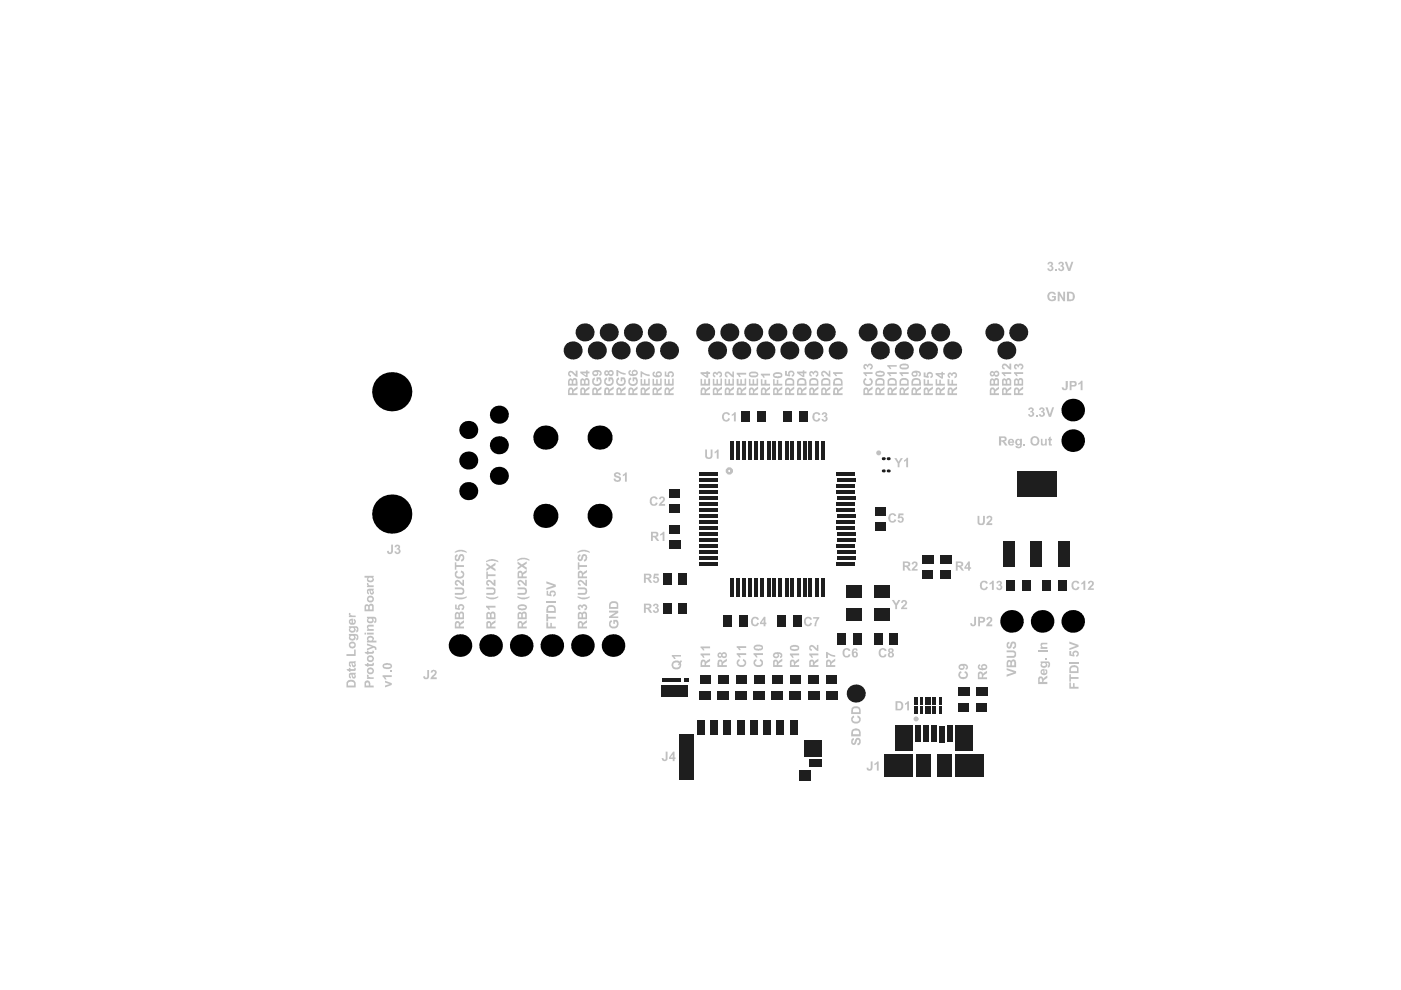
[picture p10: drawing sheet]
<svg xmlns="http://www.w3.org/2000/svg" width="297mm" height="210mm" viewBox="0 0 297 210" stroke-linecap="round" stroke-linejoin="round" font-family="sans-serif">
<g fill="#c0c0c0">
<path d="M141.1 159.4h.4v1.2a.63 .63 0 0 1-.5 .8 .63 .63 0 0 1-.7-.7h.4a.25 .25 0 0 0 .3 .4 .25 .25 0 0 0 .1-.4z"/>
<path d="M120.6 78.8a.89 .89 0 0 1 1.3 .5l.2 .1v-.8h.3v1.3l-.4-.1-.4-.4a.52 .52 0 0 0-.8-.2v.2l.3 .1-.1 .4a.67 .67 0 0 1-.4-1.1z"/>
<path d="M125.6 80.3l.5-.3v.4a.58 .58 0 0 0-.1 .8 .58 .58 0 0 0 .8 .2 .54 .54 0 0 0 .5-.4 .54 .54 0 0 0-.2-.6h-.3v.5h-.3v-.9h.8l.1 .2a1.03 1.03 0 0 1-.8 1.6 1.03 1.03 0 0 1-1-1.5z"/>
<path d="M130.2 100.4h.1a.75 .75 0 0 1 .8-.3 .75 .75 0 0 1 .5 .7h-.4a.3 .3 0 0 0-.3-.4 .3 .3 0 0 0-.3 .4l.3 .1a.65 .65 0 0 1 .7 .5 .65 .65 0 0 1-.3 .7l-.2 .1a.73 .73 0 0 1-1-.7h.4a.36 .36 0 0 0 .4 .4 .36 .36 0 0 0 .3-.5l-.4-.1a.64 .64 0 0 1-.6-.9z"/>
<path d="M132.1 100.6l.3-.1 .2-.3h.3v1.9h-.4v-1.4l-.4 .3z"/>
<path d="M130.7 80.4l.5-.4 .1 .4a.57 .57 0 0 0-.3 .7 .57 .57 0 0 0 .7 .3 .6 .6 0 0 0 .6-.3 .6 .6 0 0 0-.1-.7h-.3v.5h-.3v-.9h.8l.1 .2a1.04 1.04 0 0 1-.7 1.6 1.04 1.04 0 0 1-1.1-1.4z"/>
<path d="M130.7 78.5h.3l1.1 .5 .5 .1v.4l-.9-.2-.6-.5v1h-.4z"/>
<path d="M135.8 80.3h.3v1.1h.4v-1h.4v1h.5v-1.1h.4v1.5h-2z"/>
<path d="M135.8 78.7h.3l.7 .5 1 .2v.4l-.9-.2-.8-.4v.8h-.3z"/>
<path d="M140.9 80.3h.3v1.1h.5v-1h.3v1h.5v-1.1h.3v1.5h-1.9z"/>
<path d="M140.9 78.8h.4v.7h.3a.65 .65 0 0 1 .5-.8 .65 .65 0 0 1 .8 .5 .65 .65 0 0 1-.5 .8l-.1-.4a.29 .29 0 0 0 .3-.4 .29 .29 0 0 0-.5-.1l-.3 .1 .1 .7-1-.1z"/>
<path d="M151.1 80.3h.4v1.1h.4v-1h.3v1h.6v-1.1h.3v1.5h-2z"/>
<path d="M151.2 79a.51 .51 0 0 1 .8 .1 .58 .58 0 0 1 .8-.3 .58 .58 0 0 1 .3 .8l-.3 .4h-.2l-.1-.3a.29 .29 0 0 0 .2-.4 .29 .29 0 0 0-.3-.2 .29 .29 0 0 0-.2 .4h-.3a.23 .23 0 0 0-.3-.3 .23 .23 0 0 0-.1 .4l.1 .4a.66 .66 0 0 1-.4-1z"/>
<path d="M156.4 139.9l.4-.2v.4a.49 .49 0 0 0-.2 .7 .49 .49 0 0 0 .6 .2 .48 .48 0 0 0 .7-.3 .48 .48 0 0 0-.4-.6l.1-.4a.91 .91 0 0 1 .4 1.3 .91 .91 0 0 1-1.4 .3l-.1-.1a1.04 1.04 0 0 1-.1-1.3z"/>
<path d="M156.2 138.5h2v.4h-1.4l.2 .5h-.3l-.2-.4-.3-.2z"/>
<path d="M156.2 137h2v.4h-1.4l.2 .4h-.3l-.5-.5z"/>
<path d="M156.2 80.3h.4v1.1h.4v-1h.3v1h.6v-1.1h.3v1.5h-2z"/>
<path d="M156.2 79h2v.4h-1.4l.2 .5h-.3l-.2-.3-.3-.2z"/>
<path d="M161.3 80.4h.3v1h.5v-.9h.4v.9h.8v.4h-2z"/>
<path d="M161.3 79.2h2v.4h-1.4l.3 .5h-.4l-.5-.5z"/>
<path d="M167.5 138.6h1.9v.3h-1.4l.3 .6h-.4l-.4-.6z"/>
<path d="M166.4 78.6h.4v.8h.4a.65 .65 0 0 1 .4-.8 .65 .65 0 0 1 .8 .5 .65 .65 0 0 1-.5 .8v-.4a.31 .31 0 0 0 .2-.4 .31 .31 0 0 0-.5-.1l-.2 .1 .1 .7-1.1-.2z"/>
<path d="M171.6 138.6h1.9v.3h-1.4l.2 .6h-.3l-.4-.6z"/>
<path d="M171.7 136.9a1.28 1.28 0 0 1 1.4 .6l.1-.8h.3v1.3l-.7-.4a.62 .62 0 0 0-.9-.3v.3h.3l-.1 .4a.69 .69 0 0 1-.4-1.1z"/>
<path d="M171.7 78.8a.55 .55 0 0 1 .8 .2 .59 .59 0 0 1 .8-.2 .59 .59 0 0 1 .2 .8l-.5 .3-.1-.3a.3 .3 0 0 0 .2-.4 .3 .3 0 0 0-.4-.2 .3 .3 0 0 0-.1 .4l-.3-.1a.21 .21 0 0 0-.2-.2 .21 .21 0 0 0-.2 .2 .21 .21 0 0 0 .2 .2v.4a.67 .67 0 0 1-.4-1.1z"/>
<path d="M176.6 78.9h2v.4h-1.4l.3 .5h-.4l-.5-.6z"/>
<path d="M183.2 80.3l.4-.2 .1 .4a.47 .47 0 0 0-.3 .6 .47 .47 0 0 0 .6 .3 .53 .53 0 0 0 .6-.2 .53 .53 0 0 0-.1-.6l-.2-.1 .2-.4a.95 .95 0 0 1 .4 1.4 .95 .95 0 0 1-1.4 .3 1.02 1.02 0 0 1-.3-1.5z"/>
<path d="M183.1 78.9h1.9v.4h-1.4l.3 .5h-.4l-.1-.4-.3-.2z"/>
<path d="M183.2 77.3a.5 .5 0 0 1 .8 .1 .62 .62 0 0 1 1 0 .62 .62 0 0 1-.5 1l-.1-.4a.29 .29 0 0 0 .3-.4 .29 .29 0 0 0-.4-.2 .29 .29 0 0 0-.2 .4l-.3 .1a.26 .26 0 0 0-.1-.4 .26 .26 0 0 0-.3 .2 .26 .26 0 0 0 .2 .3v.3a.64 .64 0 0 1-.4-1z"/>
<path d="M188.1 78.9h2v.4h-1.4l.3 .5h-.4l-.5-.6z"/>
<path d="M188.1 77.4h2v.3h-1.4l.3 .6h-.4l-.5-.6z"/>
<path d="M198.4 80.4h.3v1h.4v-.9h.4v.9h.8v.4h-1.9z"/>
<path d="M203.3 142.6l.5-.3 .1 .4a.48 .48 0 0 0-.3 .7 .48 .48 0 0 0 .7 .1 .46 .46 0 0 0 .6-.3 .46 .46 0 0 0-.4-.6l.1-.3a.94 .94 0 0 1 .5 1.3 .94 .94 0 0 1-1.4 .3 .99 .99 0 0 1-.4-1.3z"/>
<path d="M207.3 109.4h.3v1a.42 .42 0 0 0 .4 .6 .42 .42 0 0 0 .4-.6v-1h.4v1a.79 .79 0 0 1-.8 .9 .79 .79 0 0 1-.7-.9z"/>
<path d="M209.2 109.6l.1-.1a.66 .66 0 0 1 1 .1 .66 .66 0 0 1-.3 .9l-.3 .4h.7v.4h-1.3l.2-.6 .4-.2a.48 .48 0 0 0 .1-.9l-.3 .2v.2l-.4-.1z"/>
<path d="M213.4 141.7l2 .6v.5l-2 .7v-.5l1.5-.4-1.5-.5z"/>
<path d="M213.4 137.9h1.1a.79 .79 0 0 1 .9 .8 .79 .79 0 0 1-.9 .8h-1.1v-.4h1.1a.42 .42 0 0 0 .6-.4 .42 .42 0 0 0-.6-.4h-1.1z"/>
<path d="M213.6 136.2l.4-.1v.4a.33 .33 0 0 0-.3 .3 .33 .33 0 0 0 .3 .3l.2-.4a.66 .66 0 0 1 .8-.7 .66 .66 0 0 1 .4 1l-.1 .4-.4 .2h-.1l-.1-.4a.37 .37 0 0 0 .4-.4 .37 .37 0 0 0-.4-.3l-.1 .4a.65 .65 0 0 1-1 .5l-.2-.3z"/>
<path d="M212.4 78.9h2v.4h-1.4l.2 .5h-.3l-.5-.6z"/>
<path d="M212.5 77.3a.94 .94 0 0 1 1.4 .4l.1 .1v-.7h.4v1.3l-.7-.4a.69 .69 0 0 0-1-.4l.1 .3 .2 .1v.3a.66 .66 0 0 1-.5-1z"/>
<path d="M73.5 141.9h.5v-.3h.3v.3h.8v-.3h.3a.43 .43 0 0 1 0 .5 .43 .43 0 0 1-.5 .2h-.6v.1h-.3v-.1h-.3z"/>
<path d="M73.5 138.7h1.6v-1h.3v1.4h-1.9z"/>
<path d="M74 130l.4 .1v.4h1v.3h-1.4v-.3h.2l-.2-.1z"/>
<path d="M109.7 126.4l.7 .3h1.1l.8-.3v.3l-.7 .3-1 .1-.9-.4z"/>
<path d="M109.7 124.6h1.1a.8 .8 0 0 1 .9 .7 .8 .8 0 0 1-.9 .8h-1.1v-.4h1.1a.43 .43 0 0 0 .6-.3 .43 .43 0 0 0-.6-.5h-1.1z"/>
<path d="M109.8 123.2a.78 .78 0 0 1 1.3 .3l.3 .2v-.8h.3v1.4l-.6-.3a.95 .95 0 0 0-1-.6v.1a.21 .21 0 0 0 0 .3 .21 .21 0 0 0 .2 0v.4a.68 .68 0 0 1-.5-1z"/>
<path d="M109.7 119l.9 .7 1.1-.7v.5l-.7 .4 .7 .4v.6l-1.1-.8-.9 .7v-.5l.6-.4-.6-.3z"/>
<path d="M109.7 118.7l.8-.4h.9l.8 .3 .1 .3-1-.3-1 .1-.6 .2z"/>
<path d="M115.8 131.9h.4v.9h.5v-.7h.3v.7h.8v.4h-2z"/>
<path d="M115.8 130.2h.4v.6h1.6v.4h-1.6v.5h-.4z"/>
<path d="M142.7 159.4h.3v1.2h.2v.3h-.2v.5h-.4v-.5h-.8v-.3zM142.6 160l-.4 .6h.4z"/>
<path d="M152.2 140.1a.55 .55 0 0 1 .6-.3 .55 .55 0 0 1 .4 .6l.9-.7v.5l-.8 .6v.2h.8v.4h-2zM152.5 140.3v.7h.4v-.6l-.1-.2z"/>
<path d="M152.2 138.6a.45 .45 0 0 1 .4-.3 .45 .45 0 0 1 .4 .3 .59 .59 0 0 1 .9-.1 .59 .59 0 0 1 0 .9 .59 .59 0 0 1-.9-.2 .48 .48 0 0 1-.7 .2 .48 .48 0 0 1-.1-.7zM152.4 138.9a.25 .25 0 0 0 .5 0 .25 .25 0 0 0-.5 0zM153.2 138.9a.3 .3 0 0 0 .6 0 .3 .3 0 0 0-.6 0z"/>
<path d="M202.7 119h.8a.56 .56 0 0 1 .7 .5 .56 .56 0 0 1-.5 .6l.7 .9h-.5l-.6-.8h-.3v.8h-.3zM203 119.4v.5h.3a.32 .32 0 0 0 .5-.2 .32 .32 0 0 0-.4-.3z"/>
<path d="M205.3 119h.3v1.3h.3v.3h-.3v.4h-.4v-.4h-.7v-.3zM205.2 119.6l-.4 .7h.4z"/>
<path d="M120.5 82.4a.55 .55 0 0 1 .6-.3 .55 .55 0 0 1 .4 .6l.9-.7v.5l-.8 .6v.3h.8v.4h-2zM120.8 82.6v.8h.5v-.3a.32 .32 0 0 0-.1-.5 .32 .32 0 0 0-.4 0z"/>
<path d="M120.6 80.4a.43 .43 0 0 1 .4-.2 .43 .43 0 0 1 .3 .3 .6 .6 0 0 1 .8-.3 .6 .6 0 0 1 .3 .8v.8h-2zM120.8 80.7v.7h.4v-.7l-.1-.1zM121.6 80.7l-.1 .7h.6v-.7l-.2-.2z"/>
<path d="M125.7 82.3a.58 .58 0 0 1 .6-.1 .58 .58 0 0 1 .4 .5l.8-.7v.5l-.8 .6v.3h.8v.4h-1.9zM126 82.6l-.1 .8h.5l-.1-.8z"/>
<path d="M125.6 78.8l.4-.3h.7a.66 .66 0 0 1 .8 .4 .66 .66 0 0 1-.3 .8h-.1v-.3a.28 .28 0 0 0 .1-.5 .28 .28 0 0 0-.5 0h.1a.64 .64 0 0 1-.7 .8 .64 .64 0 0 1-.5-.9zM125.9 79a.33 .33 0 0 0 .3 .4 .33 .33 0 0 0 .3-.4l-.2-.2z"/>
<path d="M130.8 82.3a.6 .6 0 0 1 1 .4l.1-.3 .7-.4v.5l-.8 .6v.3h.8v.4h-1.9v-1.3zM131 82.7v.7h.5v-.4a.32 .32 0 0 0-.1-.4 .32 .32 0 0 0-.4 .1z"/>
<path d="M135.9 82.3a.58 .58 0 0 1 .6-.2 .58 .58 0 0 1 .4 .6l.1-.3 .8-.4v.5l-.9 .6v.3h.9v.4h-2zM136.1 82.7v.7h.5v-.7l-.1-.2z"/>
<path d="M140.9 82.4a.55 .55 0 0 1 .7-.3 .55 .55 0 0 1 .4 .6l.8-.7v.5l-.8 .6v.3h.8v.4h-1.9zM141.3 82.6l-.1 .8h.5v-.7z"/>
<path d="M151.3 82.3a.6 .6 0 0 1 .9 .4l.2-.3 .7-.4v.5l-.9 .6v.3h.9v.4h-2v-1.3zM151.5 82.7v.7h.5v-.3a.33 .33 0 0 0-.1-.4 .33 .33 0 0 0-.4 0z"/>
<path d="M156.3 82.4a.59 .59 0 0 1 .6-.3 .59 .59 0 0 1 .5 .6l.1-.3 .7-.4v.5l-.8 .6v.3h.8v.4h-2zM156.6 82.7v.7h.4v-.7l-.1-.2z"/>
<path d="M161.4 82.3a.53 .53 0 0 1 .7-.2 .53 .53 0 0 1 .3 .6l.9-.7v.5l-.8 .6v.3h.8v.4h-2zM161.7 82.6l-.1 .8h.6v-.7z"/>
<path d="M167.5 140a.6 .6 0 0 1 .7-.1 .6 .6 0 0 1 .4 .5l.1-.3 .7-.4v.5l-.8 .6v.2h.8v.4h-1.9zM167.8 140.4v.6h.5v-.5a.24 .24 0 0 0-.2-.3 .24 .24 0 0 0-.3 .2z"/>
<path d="M167.5 137.1a1.33 1.33 0 0 1 1.9 .1v.2a.84 .84 0 0 1-1.2 .6 .64 .64 0 0 1-.7-.9zM167.7 137.3l.2 .3h.8a.28 .28 0 0 0 .5-.2 .28 .28 0 0 0-.4-.3h-.7z"/>
<path d="M166.6 82.3a.58 .58 0 0 1 .6-.1 .58 .58 0 0 1 .3 .5l.9-.7v.5l-.8 .5v.4h.8v.4h-2zM166.8 82.7v.7h.5v-.3a.32 .32 0 0 0-.1-.5 .32 .32 0 0 0-.4 .1z"/>
<path d="M166.6 80.5l.3-.3 .6-.1a.79 .79 0 0 1 .9 .9v.8h-2zM166.8 80.7v.7h1.3v-.3a.65 .65 0 0 0-.4-.6 .65 .65 0 0 0-.7 .1z"/>
<path d="M171.6 140a.6 .6 0 0 1 .7-.1 .6 .6 0 0 1 .4 .5l.1-.3 .7-.4v.5l-.8 .6v.2h.8v.4h-1.9zM172 140.3l-.1 .7h.4v-.5a.22 .22 0 0 0-.1-.3 .22 .22 0 0 0-.2 .1z"/>
<path d="M171.7 82.3a.58 .58 0 0 1 .6-.1 .58 .58 0 0 1 .4 .5l.1-.3 .7-.4v.5l-.8 .6v.3h.8v.4h-1.9v-1.3zM171.9 82.7v.7h.4v-.3a.3 .3 0 0 0 0-.4 .3 .3 0 0 0-.4 0z"/>
<path d="M171.7 80.4l.8-.3a.83 .83 0 0 1 1 .9v.8h-1.9zM172 80.7l-.1 .7h1.3v-.3a.69 .69 0 0 0-.5-.6 .69 .69 0 0 0-.7 .2z"/>
<path d="M176.7 82.4a.59 .59 0 0 1 .6-.3 .59 .59 0 0 1 .5 .6l.1-.3 .7-.4v.5l-.8 .6v.3h.8v.4h-2zM177 82.7v.7h.5v-.7l-.2-.2z"/>
<path d="M176.8 80.4l.5-.3h.4a.8 .8 0 0 1 .9 .9v.8h-2v-.8zM177 80.8v.6h1.3v-.3a.72 .72 0 0 0-1.1-.5z"/>
<path d="M183.2 82.3a.6 .6 0 0 1 1 .4l.8-.7v.5l-.7 .4-.1 .4v.1h.8v.4h-1.9v-1.3zM183.4 82.7v.7h.5v-.3a.33 .33 0 0 0-.1-.5 .33 .33 0 0 0-.4 .1z"/>
<path d="M188.4 82.2a.62 .62 0 0 1 .9 .5l.1-.3 .7-.4v.5l-.8 .6v.3h.8v.4h-1.9v-1.3zM188.5 82.7v.7h.5v-.3a.3 .3 0 0 0-.1-.4 .3 .3 0 0 0-.4 0z"/>
<path d="M188.3 80.4l.5-.3h.4a.88 .88 0 0 1 .9 .9v.8h-1.9zM188.5 80.8v.6h1.3v-.4a.71 .71 0 0 0-.6-.5 .71 .71 0 0 0-.7 .3z"/>
<path d="M193.4 82.3a.54 .54 0 0 1 .6-.1 .54 .54 0 0 1 .3 .5l1-.7v.5l-.9 .6v.3h.9v.4h-2.1zM193.6 82.6v.8h.5v-.3a.32 .32 0 0 0 0-.5 .32 .32 0 0 0-.5 0z"/>
<path d="M193.4 80.5l.8-.4a.91 .91 0 0 1 1.1 .9v.8h-2.1zM193.7 80.7l-.1 .7h1.3v-.3a.62 .62 0 0 0-.4-.5 .62 .62 0 0 0-.6 0z"/>
<path d="M193.3 79l.4-.4h.7a.71 .71 0 0 1 .8 .4 .71 .71 0 0 1-.2 .8l-.2 .1-.1-.4h.2a.34 .34 0 0 0-.1-.4 .34 .34 0 0 0-.4-.1 .58 .58 0 0 1-.1 .8 .58 .58 0 0 1-.8 0l-.3-.4zM193.6 79.2a.32 .32 0 0 0 .3 .4 .32 .32 0 0 0 .2-.6z"/>
<path d="M198.5 82.3a.58 .58 0 0 1 .6-.1 .58 .58 0 0 1 .4 .5l.8-.7v.5l-.8 .6v.3h.8v.4h-1.9zM198.8 82.6l-.1 .8h.5l-.1-.8z"/>
<path d="M198.4 79.1h1.2v-.3h.3v.3h.4v.3h-.4v.9h-.3l-1.2-.9zM199 79.4l.6 .5v-.5z"/>
<path d="M203.3 141.1l.3-.3h.7a.66 .66 0 0 1 .9 .3 .66 .66 0 0 1-.5 .9v-.3a.31 .31 0 0 0 .1-.5 .31 .31 0 0 0-.4-.1h-.1a.61 .61 0 0 1-.3 1 .61 .61 0 0 1-.8-.6zM203.6 141.3a.36 .36 0 0 0 .3 .4 .36 .36 0 0 0 .4-.4l-.3-.2z"/>
<path d="M207.5 142.5a.6 .6 0 0 1 .9 .4l.4-.4 .5-.2v.4l-.7 .5-.2 .3v.1h.9v.4h-2v-1.2zM207.6 142.9v.7h.6v-.3a.33 .33 0 0 0-.1-.4 .33 .33 0 0 0-.5 0z"/>
<path d="M207.4 141l.4-.2v.4a.3 .3 0 0 0 0 .4 .3 .3 0 0 0 .4 .1 .58 .58 0 0 1 0-.8 .58 .58 0 0 1 .8 0l.1 .1a.71 .71 0 0 1 .1 .8 .71 .71 0 0 1-.8 .3h-.2a.71 .71 0 0 1-.8-.3 .71 .71 0 0 1 0-.8zM208.3 141.3a.32 .32 0 0 0 .4 .4 .32 .32 0 0 0 .1-.6z"/>
<path d="M213.5 140.2a.53 .53 0 0 1 .9 0 .55 .55 0 0 1 .7-.3 .55 .55 0 0 1 .3 .7v.9h-2zM213.9 140.3l-.2 .8h.5v-.7zM214.6 140.3l-.1 .8h.5v-.8z"/>
<path d="M212.6 82.3a.58 .58 0 0 1 .6-.1 .58 .58 0 0 1 .4 .5l.1-.3 .7-.4v.5l-.8 .6v.3h.8v.4h-1.9v-1.3zM212.8 82.7v.7h.4v-.3a.3 .3 0 0 0 0-.4 .3 .3 0 0 0-.4 0z"/>
<path d="M212.5 80.4a.48 .48 0 0 1 .9 .1 .58 .58 0 0 1 .8-.3 .58 .58 0 0 1 .2 .8v.8h-1.9zM212.8 80.7v.7h.4v-.7l-.2-.1zM213.6 80.7v.7h.5v-.4a.31 .31 0 0 0-.1-.4 .31 .31 0 0 0-.4 .1z"/>
<path d="M73.6 144.5l.5-.3a.9 .9 0 0 1 1.3 .8v.8h-1.9v-1.2zM73.8 144.7v.7h1.3v-.3a.57 .57 0 0 0-.9-.5z"/>
<path d="M74.1 142.7l1.3-.1v.4h-.1a.49 .49 0 0 1 .1 .7 .49 .49 0 0 1-.7 0l-.1-.3a.24 .24 0 0 0-.1-.4 .24 .24 0 0 0-.3 .2 .24 .24 0 0 0 .2 .3v.4a.77 .77 0 0 1-.3-1.2zM74.8 143v.3a.21 .21 0 0 0 .2 .2 .21 .21 0 0 0 .2-.2 .21 .21 0 0 0-.1-.2z"/>
<path d="M74 140.4l.2-.2 1.2-.1-.1 .4a.62 .62 0 0 1-.2 1 .72 .72 0 0 1-.6-.9l-.3 .1v.3l.2 .1v.3a.74 .74 0 0 1-.4-1zM74.8 140.6v.2a.24 .24 0 0 0 .2 .2 .24 .24 0 0 0 .2-.2 .24 .24 0 0 0-.3-.2z"/>
<path d="M74 136.8a.75 .75 0 0 1 1.4 0 .75 .75 0 0 1-1.4 0zM74.3 136.5a.41 .41 0 0 0 .4 .6 .41 .41 0 0 0 .3-.6z"/>
<path d="M74 134.4h1.3a.7 .7 0 0 1 .7 .6 .7 .7 0 0 1-.5 .8v-.5l.2-.1v-.3l-.5-.1a.61 .61 0 0 1 .1 .7 .61 .61 0 0 1-.7 .3 .53 .53 0 0 1-.6-.4 .53 .53 0 0 1 .2-.6h-.2zM74.3 134.9a.39 .39 0 0 0 .4 .5 .39 .39 0 0 0 .3-.5l-.5-.1z"/>
<path d="M74 132.8h1.3a.66 .66 0 0 1 .7 .5 .66 .66 0 0 1-.5 .8v-.5a.28 .28 0 0 0 .2-.3 .28 .28 0 0 0-.3-.2h-.2a.68 .68 0 0 1-.3 1.1 .68 .68 0 0 1-.9-.7l.2-.4h-.2zM74.3 133.2a.39 .39 0 0 0 .4 .6 .39 .39 0 0 0 .3-.6l-.2-.1z"/>
<path d="M74 131.4l.8-.2v.9h.2l.1-.2v-.2l-.2-.1 .1-.4a.71 .71 0 0 1 .3 .9 .71 .71 0 0 1-.9 .4 .71 .71 0 0 1-.4-.9zM74.3 131.6v.4l.3 .1v-.5z"/>
<path d="M109.8 131.9a.6 .6 0 0 1 .6-.2 .6 .6 0 0 1 .4 .5l.2-.3 .7-.4v.5l-.8 .5v.3h.8v.4h-2zM110.1 132.2v.6h.5v-.2a.33 .33 0 0 0-.1-.4 .33 .33 0 0 0-.4 0z"/>
<path d="M109.9 129.8l.4-.1 .3 .3a.6 .6 0 0 1 .9-.2 .6 .6 0 0 1 .2 .8v.7h-2v-1.2zM110.1 130.3v.6h.4v-.6l-.1-.2zM110.9 130.1l-.1 .8h.6v-.7l-.2-.1z"/>
<path d="M109.8 128.4l.4-.2 .7-.1a.68 .68 0 0 1 .8 .7 .68 .68 0 0 1-.9 .6h-.2a.7 .7 0 0 1-.7-.2 .7 .7 0 0 1-.1-.8zM110.1 128.6a.52 .52 0 0 0 .7 .4h.4a.21 .21 0 0 0 .2-.3 .21 .21 0 0 0-.3-.1l-.7-.1z"/>
<path d="M109.8 121.2a.56 .56 0 0 1 .6-.2 .56 .56 0 0 1 .4 .5l.9-.6v.4l-.8 .6v.3h.8v.4h-2zM110.1 121.4v.8h.5l-.1-.7z"/>
<path d="M116 128.6l.6-.3a.94 .94 0 0 1 1.2 .9v.7h-2v-.8zM116.2 128.9v.6h1.3v-.3a.75 .75 0 0 0-1.2-.3z"/>
</g>
<path d="M115.8 127.7h2" fill="none" stroke="#c0c0c0" stroke-width=".39"/>
<g fill="#c0c0c0">
<path d="M115.9 125.3h.3v.7h.3v-.2a.69 .69 0 0 1 .6-.7 .69 .69 0 0 1 .8 .6 .69 .69 0 0 1-.6 .8v-.4a.31 .31 0 0 0 .2-.4 .31 .31 0 0 0-.5-.1l-.2 .1 .1 .7-1-.2z"/>
<path d="M115.8 123.3l2 .7v.4l-2 .7v-.4l1.5-.5-1.5-.5z"/>
<path d="M142.4 138.9h2v.3h-1.4l.3 .5h-.4l-.5-.6z"/>
<path d="M138.5 128.2a.54 .54 0 0 1 .9-.2 .54 .54 0 0 1-.1 .9 .58 .58 0 0 1 .3 .8 .58 .58 0 0 1-.9 .2l-.2-.1-.1-.4 .4-.1a.31 .31 0 0 0 .4 .3 .31 .31 0 0 0 .2-.4 .31 .31 0 0 0-.4-.2h-.1v-.2a.24 .24 0 0 0 .4-.2 .24 .24 0 0 0-.2-.3 .24 .24 0 0 0-.3 .3l-.4-.1z"/>
<path d="M140 113.2l.4-.1 .2-.3h.3v1.9h-.4v-1.4l-.5 .3z"/>
<path d="M153.3 87.7l.2-.2a.81 .81 0 0 1 1.3 .4l-.4 .1a.49 .49 0 0 0-.7-.2 .49 .49 0 0 0-.2 .6 .51 .51 0 0 0 .2 .6 .51 .51 0 0 0 .6-.1l.1-.3 .4 .2a.89 .89 0 0 1-1.2 .5 .89 .89 0 0 1-.5-1.3z"/>
<path d="M155.2 87.9l.3-.2 .2-.3h.3v1.9h-.4v-1.4l-.4 .3z"/>
<path d="M175.1 138.2h.3l1 .6 .7 .1v.4l-.9-.2-.7-.4v.8h-.4z"/>
<path d="M172.4 87.7l.2-.2a.83 .83 0 0 1 1.3 .4l-.4 .1a.48 .48 0 0 0-.7-.2 .48 .48 0 0 0-.1 .7 .46 .46 0 0 0 .4 .6 .46 .46 0 0 0 .5-.5l.4 .2a.92 .92 0 0 1-1.3 .5 .92 .92 0 0 1-.4-1.3z"/>
<path d="M174.3 87.6a.56 .56 0 0 1 .8-.1 .56 .56 0 0 1 0 .8 .62 .62 0 0 1 0 1.1 .62 .62 0 0 1-.9-.5l.4-.1a.28 .28 0 0 0 .3 .2 .28 .28 0 0 0 .2-.4 .28 .28 0 0 0-.4-.1v-.3a.26 .26 0 0 0 .4-.2 .26 .26 0 0 0-.3-.3 .26 .26 0 0 0-.2 .3l-.4-.1z"/>
<path d="M191.9 149.1l.3-.1 .2-.3h.3v1.9h-.4v-1.4l-.4 .3z"/>
<path d="M193.4 119.3a.67 .67 0 0 1 1.1-.1 .67 .67 0 0 1-.3 1.1l-.4 .4h.7v.3h-1.3l.5-.7a.64 .64 0 0 0 .3-.9h-.3l-.1 .3-.3-.1z"/>
<path d="M189.6 97.1h.5l.4 .8 .5-.8h.4l-.7 1.1v.9h-.4v-.9z"/>
<path d="M191.7 97.6l.5-.5h.3v2h-.4v-1.5l-.4 .3z"/>
<path d="M217 94.1h.4v.4h-.4z"/>
<path d="M220.7 93h.3v.7a.34 .34 0 0 0 .3 .5 .34 .34 0 0 0 .3-.5v-.7h.3v1.5h-.3v-.2a.49 .49 0 0 1-.6 .2 .49 .49 0 0 1-.3-.6z"/>
<path d="M222.4 92.8l.4-.3v.5h.2v.4h-.2v.8l.2-.1v.4a.43 .43 0 0 1-.5 0 .43 .43 0 0 1-.1-.6v-.5h-.2z"/>
<path d="M218.1 86.6a.55 .55 0 0 1 .8-.1 .55 .55 0 0 1 0 .8 .59 .59 0 0 1 .2 .8 .59 .59 0 0 1-.9 .1l-.2-.3 .4-.1a.29 .29 0 0 0 .4 .2 .29 .29 0 0 0 0-.5l-.1-.1-.3 .1 .1-.4a.24 .24 0 0 0 .3-.1 .24 .24 0 0 0-.2-.3 .24 .24 0 0 0-.2 .2h-.4z"/>
<path d="M219.6 88h.4v.4h-.4z"/>
<path d="M220.4 86.6a.55 .55 0 0 1 .8-.2 .55 .55 0 0 1 0 .9 .64 .64 0 0 1 0 1.1 .64 .64 0 0 1-1-.5l.4-.1a.27 .27 0 0 0 .4 .2 .27 .27 0 0 0 .1-.4 .27 .27 0 0 0-.3-.1v-.4a.24 .24 0 0 0 .3-.1 .24 .24 0 0 0-.2-.3 .24 .24 0 0 0-.3 .2h-.3z"/>
<path d="M221.7 86.4h.4l.5 1.5 .5-1.5h.4l-.7 2h-.4z"/>
<path d="M225.9 80.8h.5v1.2a.65 .65 0 0 1-.6 .7 .65 .65 0 0 1-.7-.6h.4a.25 .25 0 0 0 .3 .3 .25 .25 0 0 0 .1-.4z"/>
<path d="M228.6 81.2l.4-.2 .2-.3h.3v2h-.4v-1.4l-.5 .3z"/>
<path d="M222.2 62.2a.96 .96 0 0 1 1.7 .2l-.4 .1a.57 .57 0 0 0-.8-.2 .57 .57 0 0 0-.2 .8 .54 .54 0 0 0 .4 .4 .54 .54 0 0 0 .6-.2v-.2h-.5v-.3h.9v.8l-.5 .2a1.03 1.03 0 0 1-1.2-.3 1.03 1.03 0 0 1 0-1.3z"/>
<path d="M224.3 61.9h.3l.8 1.3v-1.3h.4v2h-.4l-.8-1.3v1.3h-.3z"/>
<path d="M222.2 55.7a.54 .54 0 0 1 .8-.2 .54 .54 0 0 1 0 .8v.1a.58 .58 0 0 1 .3 .8 .58 .58 0 0 1-.9 .2l-.3-.3v-.2h.3a.31 .31 0 0 0 .4 .3 .31 .31 0 0 0 .3-.3 .31 .31 0 0 0-.3-.4h-.3l.1-.2a.24 .24 0 0 0 .3-.2 .24 .24 0 0 0-.2-.3 .24 .24 0 0 0-.3 .3l-.3-.1z"/>
<path d="M223.7 57.1h.4v.3h-.4z"/>
<path d="M224.5 55.7a.57 .57 0 0 1 .7-.2 .57 .57 0 0 1 .2 .8h-.1a.63 .63 0 0 1 0 1.1 .63 .63 0 0 1-1-.5h.4a.31 .31 0 0 0 .4 .3 .31 .31 0 0 0 .2-.4 .31 .31 0 0 0-.3-.3h-.2v-.2a.24 .24 0 0 0 .4-.2 .24 .24 0 0 0-.2-.3 .24 .24 0 0 0-.3 .3l-.3-.1z"/>
<path d="M225.8 55.5h.4l.5 1.4 .5-1.4h.4l-.7 1.9h-.4z"/>
<path d="M81.6 144.3l1.5 .5v.4l-1.5 .6v-.4l1-.4-1-.3z"/>
<path d="M81.1 143.2h2v.3h-1.5l.4 .6h-.4l-.5-.6z"/>
<path d="M82.7 142.2h.4v.3h-.4z"/>
<path d="M90.6 142.1h.4v1.2a.62 .62 0 0 1-.6 .7 .62 .62 0 0 1-.7-.6h.4a.28 .28 0 0 0 .3 .3 .28 .28 0 0 0 .2-.4z"/>
<path d="M91.4 142.2a.65 .65 0 0 1 .9-.1 .65 .65 0 0 1 .2 .9l-.7 .6h.8v.4h-1.4l.4-.7a.72 .72 0 0 0 .5-.9l-.3-.1-.1 .3h-.4z"/>
<path d="M138.7 121.6h.9v.4h-.7v.3a.67 .67 0 0 1 .8 .5 .67 .67 0 0 1-.5 .8 .67 .67 0 0 1-.8-.5h.4a.33 .33 0 0 0 .5 .1 .33 .33 0 0 0 .1-.5 .33 .33 0 0 0-.5-.1l-.1 .1h-.3z"/>
<path d="M137.9 105.6l.1-.1a.84 .84 0 0 1 1.4 .3l-.3 .1a.54 .54 0 0 0-.8-.2 .54 .54 0 0 0-.1 .8 .42 .42 0 0 0 .4 .4 .42 .42 0 0 0 .5-.4l.3 .2a.92 .92 0 0 1-1.2 .4 .92 .92 0 0 1-.4-1.3z"/>
<path d="M139.8 105.4l.6-.2a.72 .72 0 0 1 .6 .6 .72 .72 0 0 1-.4 .8l-.4 .3h.8v.3h-1.4l.2-.3 .4-.5a.48 .48 0 0 0 .4-.4 .48 .48 0 0 0-.2-.4l-.3 .1v.2l-.4-.1z"/>
<path d="M133.3 80.3l.4-.3 .2 .4a.57 .57 0 0 0-.3 .8 .57 .57 0 0 0 .9 .2 .6 .6 0 0 0 .2-1h-.2v.5h-.4v-.9h.9a1.05 1.05 0 0 1-.6 1.8 1.05 1.05 0 0 1-1.1-1.5z"/>
<path d="M128.2 80.3l.5-.3v.4a.62 .62 0 0 0 0 1 .62 .62 0 0 0 1-.2l.1-.5-.2-.3h-.2v.5h-.4v-.9l.8 .1a1.04 1.04 0 0 1 .1 1.4 1.04 1.04 0 0 1-1.4 .2 1.04 1.04 0 0 1-.3-1.4z"/>
<path d="M138.3 80.3h.4v1.1h.4v-1h.3v1h.6v-1.1h.3v1.5h-2z"/>
<path d="M148.5 138.6h2v.3h-1.4l.3 .6h-.3l-.2-.4-.4-.2z"/>
<path d="M148.5 137.1h2v.4h-1.4l.3 .4h-.3l-.6-.5z"/>
<path d="M160 139.9l.3-.2 .1 .4a.52 .52 0 0 0-.2 .7 .52 .52 0 0 0 .7 .2 .46 .46 0 0 0 .6-.4 .46 .46 0 0 0-.4-.5l.1-.4a.92 .92 0 0 1 .5 1.3 .92 .92 0 0 1-1.4 .3 .9 .9 0 0 1-.3-1.4z"/>
<path d="M159.8 138.5h2v.4h-1.5l.3 .5h-.3l-.2-.4-.3-.2z"/>
<path d="M159.4 131a.9 .9 0 0 1 1.5 .4h-.4a.52 .52 0 0 0-.7-.2 .52 .52 0 0 0-.2 .7 .46 .46 0 0 0 .4 .6 .46 .46 0 0 0 .5-.5l.4 .1a.92 .92 0 0 1-1.3 .5 .92 .92 0 0 1-.2-1.4z"/>
<path d="M149.5 95.3h.4v1.1a.42 .42 0 0 0 .4 .6 .42 .42 0 0 0 .4-.6v-1.1h.4v1a.8 .8 0 0 1-.8 1 .8 .8 0 0 1-.8-1z"/>
<path d="M151.5 95.8l.3-.2 .2-.3h.4v2h-.4v-1.5l-.5 .4z"/>
<path d="M148.5 80.3h.4v1.1h.4v-1h.3v1h.6v-1.1h.3v1.5h-2z"/>
<path d="M153.7 80.3h.3v1.1h.4v-1h.4v1h.5v-1.1h.3v1.5h-1.9z"/>
<path d="M153.8 78.9a1.09 1.09 0 0 1 1.4 .6l.1-.7h.3v1.3l-.8-.5a.51 .51 0 0 0-.8-.3v.3h.2v.4a.67 .67 0 0 1-.4-1.1z"/>
<path d="M158.8 80.3h.3v1.1h.5v-1h.3v1h.5v-1.1h.3v1.5h-1.9z"/>
<path d="M163.9 80.4h.3v1h.5v-.9h.3v.9h.9v.4h-2z"/>
<path d="M184.6 161.4h.4v1.3a.64 .64 0 0 1-.5 .7 .64 .64 0 0 1-.7-.4l-.1-.2 .4-.1a.28 .28 0 0 0 .3 .4 .28 .28 0 0 0 .2-.4z"/>
<path d="M185.4 161.9l.3-.1 .3-.4h.3v2h-.4v-1.4l-.5 .2z"/>
<path d="M170.7 131l.7-.2a.64 .64 0 0 1 .8 .6h-.4a.54 .54 0 0 0-.8-.2 .54 .54 0 0 0-.1 .7 .46 .46 0 0 0 .4 .6 .46 .46 0 0 0 .5-.5l.4 .1a.92 .92 0 0 1-1.4 .5 .92 .92 0 0 1-.2-1.4z"/>
<path d="M172.4 130.8h1.3v.3l-.6 1v.7h-.4v-.3l.6-1.3h-.9z"/>
<path d="M178.8 137.8a.87 .87 0 0 1 .8-.4 .87 .87 0 0 1 .7 .6h-.4a.54 .54 0 0 0-.7-.1 .54 .54 0 0 0-.2 .7 .46 .46 0 0 0 .5 .5 .46 .46 0 0 0 .4-.4l.4 .1a.93 .93 0 0 1-1.3 .4 .93 .93 0 0 1-.2-1.4z"/>
<path d="M174.2 78.8a.96 .96 0 0 1 1.4 .5l.1 .1v-.8h.3v1.3l-.5-.3a.82 .82 0 0 0-1.1-.5v.1a.21 .21 0 0 0 0 .2 .21 .21 0 0 0 .3 .1v.4a.67 .67 0 0 1-.5-1.1z"/>
<path d="M189.1 127.2h.4l.5 .8 .5-.8h.4l-.7 1.2v.8h-.4v-.8z"/>
<path d="M191.2 127.4a.67 .67 0 0 1 1 .1 .67 .67 0 0 1-.3 1l-.3 .3h.7v.4h-1.3l.5-.8a.51 .51 0 0 0 .3-.9h-.2l-.2 .4-.4-.1z"/>
<path d="M200.9 80.4h.4v1h.4v-.9h.4v.9h.8v.4h-2z"/>
<path d="M201 79.2a.52 .52 0 0 1 .9 0 .58 .58 0 0 1 .8-.2 .58 .58 0 0 1 .2 .8l-.4 .4-.2-.4a.31 .31 0 0 0 .2-.5 .31 .31 0 0 0-.5 .1v.3h-.3a.24 .24 0 0 0-.2-.3 .24 .24 0 0 0-.3 .2 .24 .24 0 0 0 .3 .2l-.1 .3a.62 .62 0 0 1-.4-.9z"/>
<path d="M195.8 80.4h.4v1h.4v-.9h.3v.9h.9v.4h-2z"/>
<path d="M195.8 79h.4v.7h.4a.66 .66 0 0 1 .4-.8 .66 .66 0 0 1 .8 .4 .66 .66 0 0 1-.5 .8v-.3a.33 .33 0 0 0 .1-.5 .33 .33 0 0 0-.6 .1l.1 .7-1.1-.2z"/>
<path d="M190.7 78.9h2v.4h-1.5l.4 .5h-.4l-.2-.4-.3-.2z"/>
<path d="M221.7 139.5h.4v.4h-.4z"/>
<path d="M220.1 137.9h2v.4h-2z"/>
<path d="M220.6 136.5l.2-.2h1.3v.3h-.8a.31 .31 0 0 0-.4 .3 .31 .31 0 0 0 .4 .3h.8v.4h-1.5v-.4h.2l-.2-.2z"/>
<path d="M226.7 144.7h.4v.9h.4v-.8h.3v.8h.9v.4h-2z"/>
<path d="M226.7 143h.4v.5h1.6v.4h-1.6v.6h-.4z"/>
<path d="M226.7 140.3h2v.4h-2z"/>
<path d="M226.7 138h.4v.7l.3 .1a.68 .68 0 0 1 .5-.9 .68 .68 0 0 1 .8 .5 .68 .68 0 0 1-.5 .9v-.4a.33 .33 0 0 0 .1-.5 .33 .33 0 0 0-.5 0v.8l-1.1-.2z"/>
<path d="M226.7 136l2 .7v.4l-2 .7v-.3l1.5-.6-1.5-.4z"/>
<path d="M215 78.9h1.9v.4h-1.4l.3 .5h-.4l-.1-.4-.3-.2z"/>
<path d="M215.2 77.2h.4l.2 .2a.63 .63 0 0 1 1.1 0 .63 .63 0 0 1-.5 1v-.4a.28 .28 0 0 0 .2-.4 .28 .28 0 0 0-.4-.1 .28 .28 0 0 0-.1 .4h-.3a.26 .26 0 0 0-.2-.4 .26 .26 0 0 0-.3 .2 .26 .26 0 0 0 .3 .3l-.1 .3a.6 .6 0 0 1-.6-.4 .6 .6 0 0 1 .3-.7z"/>
<path d="M77.8 143.1l.3 .1a.23 .23 0 0 0 .1 .3 .23 .23 0 0 0 .3 0l.7 .1v.3h-1.4v-.3h.2l-.2-.1z"/>
<path d="M77.3 140.8h.5v-.2h.3v.2h.8v-.2l.3-.1a.45 .45 0 0 1 0 .6 .45 .45 0 0 1-.5 .1l-.9 .1z"/>
<path d="M77.3 138.2h.5v-.2h.3v.2h.6a.16 .16 0 0 0 .2 0 .16 .16 0 0 0 0-.2h.3a.4 .4 0 0 1 0 .5 .4 .4 0 0 1-.5 .1l-.9 .1z"/>
<path d="M77.8 136.4l1.9 .7 .1 .7h-.3v-.3l-.3-.2-1.4 .6v-.4l1-.4-1-.3z"/>
<path d="M77.9 132.5h1.3v.3h-.7a.31 .31 0 0 0-.4 .4 .31 .31 0 0 0 .5 .2h.6v.4h-1.4v-.4h.2l-.2-.3z"/>
<path d="M77.8 123.6l.4 .1a.37 .37 0 0 0 .1 .4 .37 .37 0 0 0 .5 0h.4v.4h-1.4v-.3h.2l-.2-.2z"/>
<path d="M96.5 128.2h.3v.7l.3 .1v-.6a.69 .69 0 0 1 1.2-.1 .69 .69 0 0 1-.4 1.1v-.4a.34 .34 0 0 0 .1-.4 .34 .34 0 0 0-.4-.2 .34 .34 0 0 0-.2 .4l.1 .5-1-.1z"/>
<path d="M96.4 126.4l.7 .3h1.1l.8-.3v.3l-1 .4h-.7l-.9-.4z"/>
<path d="M96.4 124.6h1.1a.79 .79 0 0 1 .9 .8 .79 .79 0 0 1-.9 .7h-1.1v-.4h1.1a.42 .42 0 0 0 .6-.4 .42 .42 0 0 0-.6-.4h-1.1z"/>
<path d="M96.5 123.2h.1a.84 .84 0 0 1 1.3 .4l.1 .1v-.8h.4v1.4l-.7-.4a.78 .78 0 0 0-.9-.5v.3l.3 .1-.1 .4a.65 .65 0 0 1-.6-.3 .65 .65 0 0 1 .1-.7z"/>
<path d="M96.5 121.3l.4-.3 .2 .4a.51 .51 0 0 0-.3 .7 .51 .51 0 0 0 .7 .2 .46 .46 0 0 0 .6-.4 .46 .46 0 0 0-.4-.5l.2-.4a.92 .92 0 0 1 .4 1.3 .92 .92 0 0 1-1.3 .3 .91 .91 0 0 1-.5-1.3z"/>
<path d="M96.4 119.2h.4v.6h1.6v.4h-1.6v.6h-.4z"/>
<path d="M96.6 117.7l.4-.2v.4a.33 .33 0 0 0-.2 .4 .33 .33 0 0 0 .2 .3l.2-.4a.65 .65 0 0 1 .7-.7 .65 .65 0 0 1 .5 .9v.3l-.4 .3h-.2l-.1-.3a.36 .36 0 0 0 .4-.4 .36 .36 0 0 0-.4-.4l-.1 .4a.69 .69 0 0 1-.8 .7 .99 .99 0 0 1-.2-1.3z"/>
<path d="M96.4 117l.9-.4h.7l1 .4v.2l-1.1-.3-.8 .1-.7 .2z"/>
<path d="M122.6 128.4a.47 .47 0 0 1 .4-.2 .47 .47 0 0 1 .4 .3 .6 .6 0 0 1 .9-.3 .6 .6 0 0 1 .1 1l-.5 .2v-.4a.3 .3 0 0 0 .2-.4 .3 .3 0 0 0-.4-.1 .3 .3 0 0 0-.1 .4h-.3a.24 .24 0 0 0-.1-.3 .24 .24 0 0 0-.3 .1 .24 .24 0 0 0 .1 .3v.4a.66 .66 0 0 1-.4-1z"/>
<path d="M122.4 126.4l.8 .3h1.1l.7-.3v.3l-.6 .3-1 .1-1-.4z"/>
<path d="M122.5 124.6h1.3a.79 .79 0 0 1 .7 .9 .79 .79 0 0 1-.9 .6h-1.1v-.4h1.1a.41 .41 0 0 0 .5-.3 .41 .41 0 0 0-.5-.5h-1.1z"/>
<path d="M122.6 123.2a.93 .93 0 0 1 1.4 .4l.1 .1v-.8h.4v1.4l-.4-.1-.4-.4a.57 .57 0 0 0-.9-.4v.4h.3v.4a.65 .65 0 0 1-.6-.3 .65 .65 0 0 1 .1-.7z"/>
<path d="M122.5 119.2h.3v.6h1.7v.4h-1.7v.6h-.3z"/>
<path d="M122.6 117.7l.4-.2 .1 .4a.3 .3 0 0 0-.3 .4 .3 .3 0 0 0 .4 .2v-.2a.66 .66 0 0 1 .8-.8 .66 .66 0 0 1 .5 1l-.2 .3-.2 .2h-.3v-.3a.39 .39 0 0 0 .3-.4 .39 .39 0 0 0-.3-.4l-.1 .3a.79 .79 0 0 1-.7 .8 .78 .78 0 0 1-.4-1.3z"/>
<path d="M122.4 117l1-.4h.7l.9 .4v.2l-1-.3-.8 .1-.8 .2z"/>
<path d="M129.3 131.7l.4-.2 .1 .4a.57 .57 0 0 0-.2 .8 .57 .57 0 0 0 .8 .1 .67 .67 0 0 0 .2-1h-.2v.5h-.4v-.9l.9 .1a1.03 1.03 0 0 1 0 1.4 1.03 1.03 0 0 1-1.4 .1 1.03 1.03 0 0 1-.2-1.3z"/>
<path d="M129.1 129.5h2v.4l-1.3 .8h1.3v.3h-2v-.3l1.4-.8h-1.4z"/>
<path d="M180.5 156.8l.5-.3v.4a.33 .33 0 0 0-.2 .4 .33 .33 0 0 0 .3 .3l.1-.5a.66 .66 0 0 1 .9-.6 .66 .66 0 0 1 .4 .9l-.2 .4-.3 .2h-.2v-.4a.39 .39 0 0 0 .3-.4 .39 .39 0 0 0-.3-.4l-.2 .3a.61 .61 0 0 1-.4 .8 .61 .61 0 0 1-.7-.5z"/>
<path d="M180.7 151.9l.3-.2 .1 .4a.54 .54 0 0 0-.2 .8 .54 .54 0 0 0 .8 .1 .46 .46 0 0 0 .5-.4 .46 .46 0 0 0-.4-.5v-.4a.91 .91 0 0 1 .6 1.3 .91 .91 0 0 1-1.4 .3 .87 .87 0 0 1-.3-1.4z"/>
<path d="M208 123.4a.86 .86 0 0 1 1.5 .2l-.4 .2a.53 .53 0 0 0-.8-.3 .53 .53 0 0 0-.1 .8 .46 .46 0 0 0 .4 .5 .46 .46 0 0 0 .5-.4l.4 .1a.92 .92 0 0 1-1.3 .5 .92 .92 0 0 1-.4-1.2z"/>
<path d="M209.8 123.6l.4-.2 .2-.3h.3v2h-.4v-1.4l-.5 .3z"/>
<path d="M211.3 123.3a.56 .56 0 0 1 .8-.1 .56 .56 0 0 1 .2 .8h-.2a.62 .62 0 0 1 .1 1.1 .62 .62 0 0 1-1-.4v-.1h.4a.3 .3 0 0 0 .4 .1 .3 .3 0 0 0 .1-.4 .3 .3 0 0 0-.4-.1v-.3a.24 .24 0 0 0 .4-.1 .24 .24 0 0 0-.2-.4 .24 .24 0 0 0-.3 .3l-.3-.1z"/>
<path d="M227.4 123.3l.4-.1a.84 .84 0 0 1 1.1 .4l-.4 .1a.55 .55 0 0 0-.8-.1 .55 .55 0 0 0-.1 .8 .42 .42 0 0 0 .5 .4 .42 .42 0 0 0 .4-.4l.4 .1a.92 .92 0 0 1-1.3 .5 .92 .92 0 0 1-.4-1.4z"/>
<path d="M229.3 123.6l.3-.2 .2-.3h.3v2h-.4v-1.4l-.4 .3z"/>
<path d="M230.7 123.4a.67 .67 0 0 1 1.1 0 .67 .67 0 0 1-.3 1l-.3 .3h.7v.4h-1.3l.5-.8a.54 .54 0 0 0 .3-.9h-.3l-.1 .4-.4-.1z"/>
<path d="M188.5 109.1l.2-.1a.78 .78 0 0 1 1.3 .4h-.4a.51 .51 0 0 0-.7-.1 .51 .51 0 0 0-.1 .7 .46 .46 0 0 0 .4 .5 .46 .46 0 0 0 .5-.4l.4 .1a.94 .94 0 0 1-1.4 .5 .94 .94 0 0 1-.3-1.4z"/>
<path d="M190.5 108.9h1.1v.3h-.8v.4a.66 .66 0 0 1 .8 .7 .66 .66 0 0 1-1 .4l-.3-.4h.3a.36 .36 0 0 0 .7 0 .36 .36 0 0 0-.3-.5l-.4 .2-.3-.1z"/>
<path d="M82.9 115.5h.4v1.2a.65 .65 0 0 1-.6 .8 .65 .65 0 0 1-.7-.7h.4a.28 .28 0 0 0 .3 .4 .28 .28 0 0 0 .2-.4z"/>
<path d="M83.8 115.7a.62 .62 0 0 1 1.1 .3l-.3 .4a.61 .61 0 0 1 .2 1 .61 .61 0 0 1-1-.2l-.2-.3h.4a.31 .31 0 0 0 .4 .2 .31 .31 0 0 0 .1-.4 .31 .31 0 0 0-.4-.1l.1-.3a.24 .24 0 0 0 .3-.2 .24 .24 0 0 0-.2-.3 .24 .24 0 0 0-.3 .3l-.4-.1z"/>
<path d="M206.5 130.8h.4v1.3a.62 .62 0 0 1-.5 .7 .62 .62 0 0 1-.7-.7h.4a.25 .25 0 0 0 .3 .4 .25 .25 0 0 0 .1-.4z"/>
<path d="M209.2 131a.66 .66 0 0 1 1.1 .1 .66 .66 0 0 1-.4 1l-.2 .3h.7v.4h-1.3l.4-.7a.81 .81 0 0 0 .4-1l-.4 .1v.2h-.4z"/>
<path d="M186.4 137.8a.87 .87 0 0 1 .9-.4 .87 .87 0 0 1 .7 .6h-.4a.54 .54 0 0 0-.8-.1 .54 .54 0 0 0 0 .8 .42 .42 0 0 0 .4 .4 .42 .42 0 0 0 .4-.4l.4 .1a.93 .93 0 0 1-1.4 .4 .93 .93 0 0 1-.2-1.4z"/>
<path d="M103 128.4h2.1v.4h-1.5l.3 .5h-.3l-.6-.5z"/>
<path d="M103 126.4l.8 .3h1.1l.7-.3v.3l-.6 .3-1 .1-1-.4z"/>
<path d="M103.1 124.6h1.1a.78 .78 0 0 1 .9 .8 .78 .78 0 0 1-1 .7h-1v-.4h1a.42 .42 0 0 0 .6-.4 .42 .42 0 0 0-.6-.4h-1z"/>
<path d="M103.2 123.1a1.1 1.1 0 0 1 1.5 .6v-.8h.4v1.4l-.4-.1-.4-.4a.57 .57 0 0 0-.9-.3v.3h.3l-.1 .4a.67 .67 0 0 1-.4-1.1z"/>
<path d="M103.1 121.2h.3v.6h1.7v.4h-1.7v.5h-.3z"/>
<path d="M103.1 119.4l.9 .6 1.1-.7v.5l-.7 .4 .7 .5v.4l-1.1-.6-.9 .5v-.4l.6-.4-.6-.4z"/>
<path d="M103 119l.8-.4 .7-.1 1 .3 .1 .4-.9-.3h-.7l-1 .3z"/>
<path d="M142.6 140.3h.1a1.35 1.35 0 0 1 1.5-.1l.1-.2 .3 .1-.3 .5a.99 .99 0 0 1-1.1 1.3 .99 .99 0 0 1-.6-1.6zM142.8 140.6a.66 .66 0 0 0 .4 .9 .66 .66 0 0 0 .9-.4v-.3l-.2 .3-.2-.1 .2-.4a.9 .9 0 0 0-1.1 0z"/>
<path d="M136.5 128h.9a.56 .56 0 0 1 .8 .4 .56 .56 0 0 1-.6 .7l.7 .8h-.5l-.4-.7-.3-.1h-.2v.8h-.4zM136.9 128.3v.5h.3a.3 .3 0 0 0 .5-.2 .3 .3 0 0 0-.5-.3z"/>
<path d="M138 112.8h.9a.56 .56 0 0 1 .7 .4 .56 .56 0 0 1-.5 .7l.2 .1 .5 .7h-.5l-.6-.8h-.3v.8h-.4zM138.4 113.1v.5h.3a.32 .32 0 0 0 .5-.2 .32 .32 0 0 0-.5-.3z"/>
<path d="M163.9 140.1a.61 .61 0 0 1 .7-.2 .61 .61 0 0 1 .4 .5l.1-.3 .8-.4v.5l-.9 .6v.2h.9v.4h-2zM164.2 140.4v.6h.5v-.5a.24 .24 0 0 0-.2-.3 .24 .24 0 0 0-.3 .2z"/>
<path d="M164 138.6l.4-.3h.6a.66 .66 0 0 1 .8 .4 .66 .66 0 0 1-.4 .8l-.1-.4h.2a.33 .33 0 0 0-.1-.4 .33 .33 0 0 0-.4 0 .61 .61 0 0 1-.2 .9 .61 .61 0 0 1-.9-.4zM164.2 138.9a.34 .34 0 0 0 .4 .3 .34 .34 0 0 0 .2-.5z"/>
<path d="M175.2 140a.59 .59 0 0 1 .6-.1 .59 .59 0 0 1 .4 .5l.2-.3 .7-.4v.5l-.7 .4-.2 .3v.1h.9v.4h-2zM175.5 140.4v.6h.5v-.2a.33 .33 0 0 0-.1-.5 .33 .33 0 0 0-.4 .1z"/>
<path d="M189.9 148.7h.7a.97 .97 0 0 1 .9 .9 .97 .97 0 0 1-.9 1h-.7zM190.3 149v1.3h.3a.65 .65 0 0 0 .4-1l-.2-.3z"/>
<path d="M191.4 119h.8a.57 .57 0 0 1 .8 .4 .57 .57 0 0 1-.5 .7l.7 .9h-.5l-.6-.8h-.3v.8h-.4zM191.8 119.4v.5h.3a.32 .32 0 0 0 .4-.1 .32 .32 0 0 0 0-.4 .32 .32 0 0 0-.4 0z"/>
<path d="M211.8 92.5h.9a.56 .56 0 0 1 .7 .5 .56 .56 0 0 1-.5 .6l.3 .2 .4 .7h-.5l-.6-.9h-.2v.9h-.5zM212.3 92.8v.6h.3a.31 .31 0 0 0 .4-.4 .31 .31 0 0 0-.5-.2z"/>
<path d="M213.9 93.2a.74 .74 0 0 1 .8-.1 .74 .74 0 0 1 .3 .8h-.9l.2 .3h.2l.2-.2 .3 .1a.73 .73 0 0 1-1.1 .2 .73 .73 0 0 1 0-1.1zM214.1 93.4v.2h.6l-.2-.3z"/>
<path d="M215.4 93.2a.63 .63 0 0 1 .9 0v-.2h.4l-.1 1.4a.65 .65 0 0 1-.6 .7 .65 .65 0 0 1-.7-.6l.9 .2 .1-.5a.65 .65 0 0 1-1 0 .65 .65 0 0 1 .1-1zM215.7 93.4a.39 .39 0 0 0 0 .6 .39 .39 0 0 0 .5 0 .39 .39 0 0 0 0-.5 .39 .39 0 0 0-.5-.1z"/>
<path d="M218.5 92.9h.1a.98 .98 0 0 1 1.5-.1 .98 .98 0 0 1-.2 1.5 .98 .98 0 0 1-1.4-.5zM218.9 93v.4a.58 .58 0 0 0 .6 .7 .58 .58 0 0 0 .4-.9 .53 .53 0 0 0-.4-.4 .53 .53 0 0 0-.6 .2z"/>
<path d="M226.8 80.8h.6a.62 .62 0 0 1 .9 .6 .62 .62 0 0 1-.9 .6h-.2v.7h-.4zM227.2 81.1v.5h.2a.31 .31 0 0 0 .5-.3 .31 .31 0 0 0-.5-.2z"/>
<path d="M226.2 61.9h.8a1 1 0 0 1 .9 .8 1 1 0 0 1-.7 1.1l-1 .1zM226.7 62.2v1.3h.2a.59 .59 0 0 0 .5-.9 .49 .49 0 0 0-.6-.4z"/>
<path d="M81.2 140.9l.7-.3h.4a.65 .65 0 0 1 .8 .6 .65 .65 0 0 1-.8 .7h-.1a.84 .84 0 0 1-1.1-.8zM81.4 141.1a.55 .55 0 0 0 .8 .4h.3a.27 .27 0 0 0 .3-.4 .27 .27 0 0 0-.5-.1z"/>
<path d="M123.2 82.3a.59 .59 0 0 1 .9 .4l.2-.3 .7-.4v.5l-.9 .6v.3h.9v.4h-2v-1.3zM123.4 82.7v.7h.4v-.3a.3 .3 0 0 0 0-.4 .3 .3 0 0 0-.4 0z"/>
<path d="M123.1 80.4a.48 .48 0 0 1 .8 .1 .58 .58 0 0 1 .8-.3 .58 .58 0 0 1 .3 .8v.8h-2zM123.4 80.7v.7h.4l-.1-.7-.2-.1zM124.1 80.7v.7h.6v-.4a.31 .31 0 0 0-.2-.4 .31 .31 0 0 0-.4 .1z"/>
<path d="M123 78.8h1.3v-.3h.3v.3h.4v.4h-.4v.7h-.3l-1.3-.8zM123.6 79.2l.7 .4v-.4z"/>
<path d="M136.5 121.6h.9a.56 .56 0 0 1 .8 .5 .56 .56 0 0 1-.6 .6l.7 .9h-.5l-.4-.7-.3-.2h-.2v.9h-.4zM136.9 122v.5h.3a.3 .3 0 0 0 .5-.3 .3 .3 0 0 0-.5-.2z"/>
<path d="M133.3 82.4a.56 .56 0 0 1 .6-.2 .56 .56 0 0 1 .4 .5l.9-.7v.5l-.8 .6v.3h.8v.4h-2zM133.6 82.6l-.1 .8h.6v-.7z"/>
<path d="M133.3 78.6l.4-.1v.3a.3 .3 0 0 0-.1 .5 .3 .3 0 0 0 .5 0 .63 .63 0 0 1 .2-.8 .63 .63 0 0 1 .8 .1 .63 .63 0 0 1-.1 .9l-.3 .2h-.6a.72 .72 0 0 1-.7-.3 .72 .72 0 0 1-.1-.8zM134.2 79a.35 .35 0 0 0 .7 0 .35 .35 0 0 0-.7 0z"/>
<path d="M128.2 82.4a.59 .59 0 0 1 .6-.3 .59 .59 0 0 1 .5 .6l.1-.3 .7-.4v.5l-.8 .6v.3h.8v.4h-2zM128.5 82.7v.7h.4v-.7l-.1-.2z"/>
<path d="M128.2 78.6l.6-.1 .2 .3a.6 .6 0 0 1 .9-.2 .6 .6 0 0 1 0 1 .6 .6 0 0 1-.9-.2 .53 .53 0 0 1-.7 .1 .53 .53 0 0 1-.1-.7zM128.4 79.1a.25 .25 0 0 0 .5 0 .25 .25 0 0 0-.5 0zM129.2 79.1a.3 .3 0 0 0 .6 0 .3 .3 0 0 0-.6 0z"/>
<path d="M138.5 82.3a.6 .6 0 0 1 .9 .4l.9-.7v.5l-.7 .4-.2 .4v.1h.9v.4h-2v-1.3zM138.7 82.7v.7h.5v-.3a.32 .32 0 0 0-.1-.5 .32 .32 0 0 0-.4 .1z"/>
<path d="M138.4 79l.4-.2 .1 .3a.28 .28 0 0 0-.2 .4 .28 .28 0 0 0 .4 .1h.1a.6 .6 0 0 1 .1-.8 .6 .6 0 0 1 .8 0 .73 .73 0 0 1 .1 1 .73 .73 0 0 1-.9 .2 .73 .73 0 0 1-.8-.2 .73 .73 0 0 1-.1-.8zM139.3 79.2a.33 .33 0 0 0 .4 .4 .33 .33 0 0 0 .2-.5z"/>
<path d="M148.6 140.1a.55 .55 0 0 1 .6-.3 .55 .55 0 0 1 .4 .6l.9-.7v.5l-.8 .6v.2h.8v.4h-2zM148.9 140.3v.7h.5v-.6l-.2-.2z"/>
<path d="M160 136.9l.4-.2h.7a.63 .63 0 0 1 .7 .6 .63 .63 0 0 1-.8 .6h-.4a.65 .65 0 0 1-.7-.3 .65 .65 0 0 1 .1-.7zM160.1 137.3l.1 .2h.8a.3 .3 0 0 0 .4 .1 .3 .3 0 0 0 .1-.5 .3 .3 0 0 0-.4 0h-.7z"/>
<path d="M162 130.8h.3v1.2h.2v.3h-.2v.5h-.4v-.5h-.8v-.3zM161.9 131.4l-.5 .6h.5z"/>
<path d="M148.6 82.4a.55 .55 0 0 1 .6-.3 .55 .55 0 0 1 .4 .6l.9-.7v.5l-.8 .6v.3h.8v.4h-2zM148.9 82.7v.7h.5v-.7l-.2-.2z"/>
<path d="M148.5 78.9h1.3v-.2h.4v.2h.3v.4h-.3v.8h-.4l-1.3-.9zM149.1 79.3l.7 .5v-.5z"/>
<path d="M153.7 82.4a.56 .56 0 0 1 .6-.2 .56 .56 0 0 1 .5 .5l.8-.7v.5l-.8 .6v.3h.8v.4h-1.9zM154 82.6v.8h.5l-.1-.8z"/>
<path d="M158.9 82.3a.6 .6 0 0 1 1 .4l.8-.7v.5l-.7 .4-.1 .3v.2h.8v.4h-1.9v-1.3zM159.1 82.7v.7h.5v-.3a.33 .33 0 0 0-.1-.5 .33 .33 0 0 0-.4 .1z"/>
<path d="M158.9 79a1.33 1.33 0 0 1 1.9 .3v.1a1.2 1.2 0 0 1-1.9 .4l-.1-.2zM159.1 79.2v.4h.5a.58 .58 0 0 0 .9-.3l-.2-.1z"/>
<path d="M164.1 82.2a.62 .62 0 0 1 .9 .5l.1-.3 .8-.4v.5l-.9 .6v.3h.9v.4h-2v-1.3zM164.2 82.7v.7h.5v-.3a.3 .3 0 0 0-.1-.4 .3 .3 0 0 0-.4 0z"/>
<path d="M164 79.1l.5-.2h.6a.66 .66 0 0 1 .8 .7 .66 .66 0 0 1-.8 .6l-.4-.1a.65 .65 0 0 1-.7-.2 .65 .65 0 0 1 0-.8zM164.2 79.5l.1 .3h.8a.27 .27 0 0 0 .4-.1 .27 .27 0 0 0-.2-.4h-.8z"/>
<path d="M180.7 137.7a.67 .67 0 0 1 1.2 .2h-.4a.31 .31 0 0 0-.4-.1 .31 .31 0 0 0-.1 .4v.1a.62 .62 0 0 1 .9 .4 .62 .62 0 0 1-.8 .7 1.1 1.1 0 0 1-.4-1.6zM181 138.5v.1a.32 .32 0 0 0 0 .4 .32 .32 0 0 0 .5 0 .35 .35 0 0 0 0-.5 .35 .35 0 0 0-.5 0z"/>
<path d="M169 82.4a.55 .55 0 0 1 .7-.3 .55 .55 0 0 1 .4 .6l.9-.7v.5l-.9 .6v.3h.9v.4h-2zM169.4 82.6l-.1 .8h.5v-.3a.32 .32 0 0 0 0-.5 .32 .32 0 0 0-.4 0z"/>
<path d="M169.1 80.5l.8-.4a.91 .91 0 0 1 1.1 .9v.8h-2zM169.4 80.7l-.1 .7h1.3v-.3a.62 .62 0 0 0-.3-.5 .62 .62 0 0 0-.7 0z"/>
<path d="M169 78.8h1.2v-.3h.3v.3h.5v.4h-.5v.7h-.3l-1.2-.8zM169.6 79.2l.6 .4v-.4z"/>
<path d="M174.2 82.3a.58 .58 0 0 1 .6-.1 .58 .58 0 0 1 .4 .5l.8-.7v.5l-.7 .6v.3h.7v.4h-1.9zM174.5 82.6l-.1 .8h.5v-.8z"/>
<path d="M174.2 80.5l.4-.3 .5-.1a.81 .81 0 0 1 .9 .9v.8h-1.9zM174.5 80.7l-.1 .7h1.3v-.3a.65 .65 0 0 0-.3-.6 .65 .65 0 0 0-.7 .1z"/>
<path d="M185.7 82.4a.55 .55 0 0 1 .6-.3 .55 .55 0 0 1 .4 .6l.8-.7v.5l-.7 .6v.3h.7v.4h-1.9zM186 82.6l-.1 .8h.5v-.7z"/>
<path d="M185.7 80.5l.3-.3 .7-.1a.73 .73 0 0 1 .8 .9v.8h-1.9zM186.1 80.6l-.2 .3v.5h1.3v-.3a.65 .65 0 0 0-.4-.6 .65 .65 0 0 0-.6 .1z"/>
<path d="M185.7 78.9l.4-.3h.7a.64 .64 0 0 1 .8 .6 .64 .64 0 0 1-.8 .7h-.4a.69 .69 0 0 1-.7-.3 .69 .69 0 0 1 0-.7zM185.9 79.1a.55 .55 0 0 0 .8 .4l.6-.1a.52 .52 0 0 0-.7-.4z"/>
<path d="M201 82.4a.59 .59 0 0 1 .6-.3 .59 .59 0 0 1 .5 .6l.1-.3 .7-.4v.5l-.8 .6v.3h.8v.4h-2zM201.3 82.7v.7h.4v-.7l-.1-.2z"/>
<path d="M196 82.3a.58 .58 0 0 1 .6-.1 .58 .58 0 0 1 .3 .5l.2-.3 .7-.4v.5l-.9 .6v.3h.9v.4h-2v-1.3zM196.2 82.7v.7h.5v-.3a.33 .33 0 0 0-.1-.4 .33 .33 0 0 0-.4 0z"/>
<path d="M190.8 82.3a.58 .58 0 0 1 .7-.1 .58 .58 0 0 1 .3 .5l.9-.7v.5l-.8 .5v.4h.8v.4h-2zM191.1 82.6l-.1 .8h.6l-.1-.8z"/>
<path d="M190.8 80.5l.4-.3 .6-.1a.79 .79 0 0 1 .9 .9v.8h-2zM191.1 80.7l-.1 .7h1.3v-.3a.65 .65 0 0 0-.3-.6 .65 .65 0 0 0-.7 .1z"/>
<path d="M190.8 77.4l.3-.2 .7-.1a.65 .65 0 0 1 .8 .4 .65 .65 0 0 1-.4 .8h-1a.66 .66 0 0 1-.4-.9zM191 77.6a.49 .49 0 0 0 .8 .3h.1a.28 .28 0 0 0 .4 0 .28 .28 0 0 0 0-.4 .28 .28 0 0 0-.4 0z"/>
<path d="M220.2 143.6a.6 .6 0 0 1 .6-.2 .6 .6 0 0 1 .4 .5l.1-.2 .8-.5v.5l-.9 .7v.2h.9v.4h-2zM220.4 143.9v.7h.6l-.1-.5a.24 .24 0 0 0-.2-.3 .24 .24 0 0 0-.3 .1z"/>
<path d="M220.7 142.1l.3-.2 .5-.1v1l.3-.2v-.3l-.2-.1 .1-.3a.69 .69 0 0 1 .2 .9 .69 .69 0 0 1-.9 .3 .69 .69 0 0 1-.3-.9zM221 142.3v.4l.2 .1v-.6z"/>
<path d="M220.6 140.2h1.3a.66 .66 0 0 1 .8 .6 .66 .66 0 0 1-.6 .7l.2-.8-.5-.1a.67 .67 0 0 1-.1 1 .67 .67 0 0 1-1-.3l-.1-.5 .2-.2h-.2zM221 140.7a.38 .38 0 0 0 .1 .5 .38 .38 0 0 0 .5-.1 .38 .38 0 0 0-.1-.5z"/>
<path d="M226.9 141.3l.7-.2a.79 .79 0 0 1 1.1 .8v.8h-2v-1zM227.1 141.7v.6h1.2v-.3a.59 .59 0 0 0-.9-.5z"/>
<path d="M215.1 82.3a.58 .58 0 0 1 .6-.1 .58 .58 0 0 1 .4 .5l.8-.7v.5l-.8 .6v.3h.8v.4h-1.9zM215.4 82.6l-.1 .8h.5v-.8z"/>
<path d="M215 80.5a.45 .45 0 0 1 .5-.3 .45 .45 0 0 1 .4 .3 .58 .58 0 0 1 .8-.3 .58 .58 0 0 1 .2 .8v.8h-1.9zM215.3 80.7v.7h.5v-.3a.3 .3 0 0 0-.1-.4 .3 .3 0 0 0-.4 0zM216.1 80.6v.8h.5v-.7l-.1-.2z"/>
<path d="M209.9 82.4a.55 .55 0 0 1 .6-.3 .55 .55 0 0 1 .5 .6l.8-.7v.5l-.8 .6v.3h.8v.4h-1.9zM210.2 82.6v.8h.5v-.7z"/>
<path d="M209.9 80.5a.45 .45 0 0 1 .5-.3 .45 .45 0 0 1 .4 .3 .58 .58 0 0 1 .8-.3 .58 .58 0 0 1 .2 .8v.8h-1.9zM210.2 80.7v.7h.4v-.7l-.1-.1zM211 80.7v.7h.5v-.7l-.2-.2z"/>
<path d="M210 78.8l.5-.2 .3 .3a.6 .6 0 0 1 .9-.1 .6 .6 0 0 1 0 .9 .6 .6 0 0 1-.9-.1 .53 .53 0 0 1-.8 0 .53 .53 0 0 1 0-.8zM210.2 79.3a.25 .25 0 0 0 .5 0 .25 .25 0 0 0-.5 0zM211 79.2a.29 .29 0 0 0 .5 0 .29 .29 0 0 0-.5 0z"/>
<path d="M77.3 144.5a.67 .67 0 0 1 .9-.2 .67 .67 0 0 1 .3 .8v.3h.7v.4h-1.9zM77.6 144.8v.6h.6v-.2a.34 .34 0 0 0-.2-.5 .34 .34 0 0 0-.4 .1z"/>
<path d="M77.8 142.2a.75 .75 0 0 1 1.5 0 .75 .75 0 0 1-1.5 0zM78.1 142.1a.4 .4 0 0 0 .5 .5 .4 .4 0 0 0 .2-.7h-.3z"/>
<path d="M77.8 139.6a.75 .75 0 0 1 1.5 0 .75 .75 0 0 1-1.5 0zM78.1 139.5a.39 .39 0 0 0 .4 .5 .39 .39 0 0 0 .3-.6l-.5-.1z"/>
<path d="M77.9 135h.1a.71 .71 0 0 1 .9-.1 .71 .71 0 0 1 .3 .9h-.2h.8v.4h-2v-.4h.2a.63 .63 0 0 1-.1-.8zM78.1 135.4a.43 .43 0 0 0 .5 .4 .43 .43 0 0 0 .3-.5 .57 .57 0 0 0-.8 .1z"/>
<path d="M77.3 134.1h.3v.4h-.3zM77.8 134.1h1.4v.4h-1.4z"/>
<path d="M77.8 130.8h1.3a.7 .7 0 0 1 .7 .5 .7 .7 0 0 1-.4 .8v-.4a.27 .27 0 0 0 .2-.3 .27 .27 0 0 0-.4-.2h-.2a.67 .67 0 0 1-.2 .9 .67 .67 0 0 1-.9-.3l-.1-.4 .2-.3h-.2zM78.1 131.4a.42 .42 0 0 0 .4 .3 .42 .42 0 0 0 .4-.4 .64 .64 0 0 0-.8 .1z"/>
<path d="M77.3 128.3a.51 .51 0 0 1 .9 .1 .6 .6 0 0 1 .8-.3 .6 .6 0 0 1 .2 .9v.6h-1.9zM77.6 128.6v.6h.5v-.4a.26 .26 0 0 0-.2-.3 .26 .26 0 0 0-.3 .1zM78.5 128.4l-.1 .8h.5l-.1-.8z"/>
<path d="M77.8 127a.73 .73 0 0 1 1.4 0 .73 .73 0 0 1-1.4 0zM78.1 126.8a.41 .41 0 0 0 .4 .5 .41 .41 0 0 0 .4-.5l-.1-.1z"/>
<path d="M77.9 125l.3-.2 1-.1v.4h-.1a.49 .49 0 0 1 .1 .7 .49 .49 0 0 1-.7 .1l-.1-.4a.2 .2 0 0 0-.2-.2 .2 .2 0 0 0-.2 .1 .2 .2 0 0 0 .2 .3v.3a.7 .7 0 0 1-.3-1zM78.6 125.2v.2a.22 .22 0 0 0 .1 .3 .22 .22 0 0 0 .3-.2 .22 .22 0 0 0-.2-.2z"/>
<path d="M77.3 122.1h1.9v.3h-.2a.67 .67 0 0 1 0 .9 .67 .67 0 0 1-.9 .1 .54 .54 0 0 1-.1-.9h-.7zM78.1 122.7a.41 .41 0 0 0 .4 .4 .41 .41 0 0 0 .3-.6h-.5z"/>
<path d="M96.5 131.9a.55 .55 0 0 1 .6-.2 .55 .55 0 0 1 .4 .5l.9-.7v.5l-.8 .6v.2h.8v.4h-2zM96.8 132.1v.7h.5v-.2a.32 .32 0 0 0-.1-.4 .32 .32 0 0 0-.4-.1z"/>
<path d="M96.5 130a.51 .51 0 0 1 .9 0 .55 .55 0 0 1 .8-.2 .55 .55 0 0 1 .2 .7v.8h-2zM96.8 130.2v.7h.4v-.5a.22 .22 0 0 0-.1-.3 .22 .22 0 0 0-.3 .1zM97.6 130.1l-.1 .8h.5v-.5a.27 .27 0 0 0-.1-.3 .27 .27 0 0 0-.3 0z"/>
<path d="M122.6 131.9a.59 .59 0 0 1 .6-.2 .59 .59 0 0 1 .4 .5l.1-.3 .8-.4v.5l-.9 .7v.1h.9v.4h-2zM122.8 132.2v.6h.6l-.1-.7h-.3z"/>
<path d="M122.6 129.9a.5 .5 0 0 1 .8 .1 .61 .61 0 0 1 .9-.2 .61 .61 0 0 1 .2 .8v.7h-2zM122.8 130.3v.6h.5l-.1-.6a.2 .2 0 0 0-.1-.2 .2 .2 0 0 0-.3 .2zM123.6 130.2v.7h.5v-.4a.31 .31 0 0 0-.1-.4 .31 .31 0 0 0-.4 .1z"/>
<path d="M122.6 121.2a.6 .6 0 0 1 .6-.1 .6 .6 0 0 1 .4 .4l.9-.6v.4l-.8 .5-.1 .2v.2h.9v.4h-2zM122.9 121.4l-.1 .8h.6l-.1-.7z"/>
<path d="M129.3 127.8l.4-.3h.5a.75 .75 0 0 1 .9 .9v.7h-2zM129.6 128l-.1 .7h1.3v-.3a.62 .62 0 0 0-1-.5z"/>
<path d="M180.6 154.8l.4-.3 .6-.1a.89 .89 0 0 1 .9 .9v.8h-2zM181 155l-.2 .7h1.3v-.3a.74 .74 0 0 0-1.1-.4z"/>
<path d="M180.7 150l.3-.2h.6a.79 .79 0 0 1 .9 .8v.8h-2v-.8zM180.9 150.3l-.1 .7h1.3v-.3a.79 .79 0 0 0-1.2-.4z"/>
<path d="M207.4 130.8h.6a.65 .65 0 0 1 .9 .6 .65 .65 0 0 1-.9 .6h-.2v.8h-.4zM207.8 131.1v.6h.2a.33 .33 0 0 0 .5-.3 .33 .33 0 0 0-.5-.3z"/>
<path d="M188.3 137.7a.57 .57 0 0 1 .9-.2 .57 .57 0 0 1 0 .9 .61 .61 0 0 1-.1 1 .61 .61 0 0 1-.9-.6l.1-.3 .3-.1-.3-.3zM188.6 138a.25 .25 0 0 0 .5 0 .25 .25 0 0 0-.5 0zM188.6 138.8a.3 .3 0 0 0 .6 0 .3 .3 0 0 0-.6 0z"/>
<path d="M103.1 131.9a.6 .6 0 0 1 .7-.2 .6 .6 0 0 1 .4 .5l.1-.3 .8-.4v.5l-.9 .6v.2h.9v.4h-2zM103.4 132.2v.6h.5v-.5a.24 .24 0 0 0-.2-.2 .24 .24 0 0 0-.3 .1z"/>
<path d="M103.2 129.9a.51 .51 0 0 1 .8 .1 .61 .61 0 0 1 .9-.2 .61 .61 0 0 1 .2 .8v.7h-2zM103.4 130.2v.7h.5l-.1-.6a.21 .21 0 0 0-.1-.2 .21 .21 0 0 0-.3 .1zM104.2 130.2v.7h.5v-.8h-.4z"/>
</g>
<g fill="none" stroke="#c0c0c0" stroke-width=".52">
<circle cx="154.6" cy="99.8" r=".52"/>
<circle cx="186.3" cy="96" r=".26"/>
<circle cx="194.2" cy="152.4" r=".26"/>
</g>
<g fill="#000">
<circle cx="83.1" cy="83.1" r="4.2"/>
<circle cx="99.3" cy="91.2" r="1.91"/>
<circle cx="99.3" cy="97.6" r="1.91"/>
<circle cx="105.8" cy="87.9" r="1.91"/>
<circle cx="105.8" cy="94.4" r="1.91"/>
<circle cx="115.6" cy="92.8" r="2.56"/>
<circle cx="127.1" cy="92.8" r="2.56"/>
<circle cx="227.4" cy="93.4" r="2.4"/>
<circle cx="227.4" cy="86.9" r="2.4"/>
<circle cx="83.1" cy="109" r="4.2"/>
<circle cx="99.3" cy="104.1" r="1.91"/>
<circle cx="105.8" cy="100.9" r="1.91"/>
<circle cx="115.6" cy="109.4" r="2.56"/>
<circle cx="127.1" cy="109.4" r="2.56"/>
<circle cx="97.5" cy="136.9" r="2.4"/>
<circle cx="104" cy="136.9" r="2.4"/>
<circle cx="110.5" cy="136.9" r="2.4"/>
<circle cx="117" cy="136.9" r="2.4"/>
<circle cx="123.5" cy="136.9" r="2.4"/>
<circle cx="130" cy="136.9" r="2.4"/>
<circle cx="214.5" cy="131.7" r="2.4"/>
<circle cx="221" cy="131.7" r="2.4"/>
<circle cx="227.4" cy="131.7" r="2.4"/>
</g>
<g fill="#1e1e1e">
<path d="M140.6 128h1.8v2.3h-1.8z" fill-rule="evenodd"/>
<path d="M145 143.7h.9v.8h-.9z" fill-rule="evenodd"/>
<path d="M152.2 143.2h2.2v1.8h-2.2z" fill-rule="evenodd"/>
<path d="M156 143.2h2.3v1.8h-2.3z" fill-rule="evenodd"/>
<path d="M156.1 122.7h.8v3.9h-.8z" fill-rule="evenodd"/>
<path d="M157.4 122.7h.8v3.9h-.8z" fill-rule="evenodd"/>
<path d="M158.7 122.7h.7v3.9h-.7z" fill-rule="evenodd"/>
<path d="M157.2 87.2h1.8v2.3h-1.8z" fill-rule="evenodd"/>
<path d="M161.3 122.7h.7v3.9h-.7z" fill-rule="evenodd"/>
<path d="M162.6 122.7h.7v3.9h-.7z" fill-rule="evenodd"/>
<path d="M163.8 122.7h.8v3.9h-.8z" fill-rule="evenodd"/>
<path d="M160.5 87.2h1.8v2.3h-1.8z" fill-rule="evenodd"/>
<path d="M167.5 143.2h2.3v1.8h-2.3z" fill-rule="evenodd"/>
<path d="M166.4 122.7h.8v3.9h-.8z" fill-rule="evenodd"/>
<path d="M167.6 122.7h.8v3.9h-.8z" fill-rule="evenodd"/>
<path d="M168.9 122.7h.8v3.9h-.8z" fill-rule="evenodd"/>
<path d="M166.1 87.2h1.8v2.3h-1.8z" fill-rule="evenodd"/>
<path d="M171.7 161.1h2.6v1.5h-2.6z" fill-rule="evenodd"/>
<path d="M171.3 143.2h2.3v1.8h-2.3z" fill-rule="evenodd"/>
<path d="M171.4 122.7h.8v3.9h-.8z" fill-rule="evenodd"/>
<path d="M172.7 122.7h.8v3.9h-.8z" fill-rule="evenodd"/>
<path d="M174 122.7h.8v3.9h-.8z" fill-rule="evenodd"/>
<path d="M177.6 134.4h1.8v2.3h-1.8z" fill-rule="evenodd"/>
<path d="M188.6 134.4h1.8v2.3h-1.8z" fill-rule="evenodd"/>
<path d="M194.2 153.9h1.1v3.5h-1.1z" fill-rule="evenodd"/>
<path d="M195.2 149.8h.6v1.6h-.6z" fill-rule="evenodd"/>
<path d="M193.9 149.8h.6v1.6h-.6z" fill-rule="evenodd"/>
<path d="M197.5 153.9h1.1v3.5h-1.1z" fill-rule="evenodd"/>
<path d="M199.1 153.9h1.2v3.5h-1.2z" fill-rule="evenodd"/>
<path d="M199 149.8h.6v1.6h-.6z" fill-rule="evenodd"/>
<path d="M197.7 149.8h.7v1.6h-.7z" fill-rule="evenodd"/>
<path d="M203.2 149.1h2.3v1.8h-2.3z" fill-rule="evenodd"/>
<path d="M203.2 145.8h2.4v1.8h-2.4z" fill-rule="evenodd"/>
<path d="M207.1 149.1h2.2v1.8h-2.2z" fill-rule="evenodd"/>
<path d="M207.1 145.8h2.3v1.8h-2.3z" fill-rule="evenodd"/>
<path d="M213.4 122.9h1.8v2.3h-1.8z" fill-rule="evenodd"/>
<path d="M224.3 122.9h1.8v2.3h-1.8z" fill-rule="evenodd"/>
<path d="M140.6 121.6h1.8v2.4h-1.8z" fill-rule="evenodd"/>
<path d="M147.8 152.7h1.6v3.2h-1.6z" fill-rule="evenodd"/>
<path d="M150.7 152.7h1.5v3.2h-1.5z" fill-rule="evenodd"/>
<path d="M152.2 146.5h2.3v1.8h-2.3z" fill-rule="evenodd"/>
<path d="M156.3 152.7h1.5v3.2h-1.5z" fill-rule="evenodd"/>
<path d="M156 146.5h2.3v1.8h-2.3z" fill-rule="evenodd"/>
<path d="M156.6 130.6h1.9v2.3h-1.9z" fill-rule="evenodd"/>
<path d="M156.1 93.6h.8v3.9h-.8z" fill-rule="evenodd"/>
<path d="M157.4 93.6h.8v3.9h-.8z" fill-rule="evenodd"/>
<path d="M158.7 93.6h.7v3.9h-.7z" fill-rule="evenodd"/>
<path d="M161.9 152.7h1.5v3.2h-1.5z" fill-rule="evenodd"/>
<path d="M161.3 93.6h.7v3.9h-.7z" fill-rule="evenodd"/>
<path d="M162.6 93.6h.7v3.9h-.7z" fill-rule="evenodd"/>
<path d="M163.8 93.6h.8v3.9h-.8z" fill-rule="evenodd"/>
<path d="M167.5 152.7h1.5v3.2h-1.5z" fill-rule="evenodd"/>
<path d="M167.5 146.5h2.3v1.8h-2.3z" fill-rule="evenodd"/>
<path d="M168.1 130.6h1.8v2.3h-1.8z" fill-rule="evenodd"/>
<path d="M166.4 93.6h.8v3.9h-.8z" fill-rule="evenodd"/>
<path d="M167.6 93.6h.8v3.9h-.8z" fill-rule="evenodd"/>
<path d="M168.9 93.6h.8v3.9h-.8z" fill-rule="evenodd"/>
<path d="M171.3 146.5h2.3v1.8h-2.3z" fill-rule="evenodd"/>
<path d="M171.4 93.6h.8v3.9h-.8z" fill-rule="evenodd"/>
<path d="M172.7 93.6h.8v3.9h-.8z" fill-rule="evenodd"/>
<path d="M174 93.6h.8v3.9h-.8z" fill-rule="evenodd"/>
<path d="M193.9 147.8h.6v1.6h-.6z" fill-rule="evenodd"/>
<path d="M195.2 147.8h.6v1.6h-.6z" fill-rule="evenodd"/>
<path d="M197.7 147.8h.7v1.6h-.7z" fill-rule="evenodd"/>
<path d="M199 147.8h.6v1.6h-.6z" fill-rule="evenodd"/>
<path d="M202.5 153.8h3.7v5.4h-3.7z" fill-rule="evenodd"/>
<path d="M212.6 114.7h2.5v5.5h-2.5z" fill-rule="evenodd"/>
<path d="M218.5 114.7h2.5v5.5h-2.5z" fill-rule="evenodd"/>
<path d="M224.4 114.7h2.5v5.5h-2.5z" fill-rule="evenodd"/>
<path d="M140.3 143.7h4v.8h-4z" fill-rule="evenodd"/>
<path d="M143.9 128h1.8v2.3h-1.8z" fill-rule="evenodd"/>
<path d="M141.9 114.6h2.4v1.8h-2.4z" fill-rule="evenodd"/>
<path d="M141.9 107h2.3v1.7h-2.3z" fill-rule="evenodd"/>
<path d="M141.9 103.7h2.3v1.7h-2.3z" fill-rule="evenodd"/>
<path d="M148.3 143.2h2.3v1.8h-2.3z" fill-rule="evenodd"/>
<path d="M163.7 143.2h2.2v1.8h-2.2z" fill-rule="evenodd"/>
<path d="M159.8 143.2h2.3v1.8h-2.3z" fill-rule="evenodd"/>
<path d="M154.8 122.7h.7v3.9h-.7z" fill-rule="evenodd"/>
<path d="M160 122.7h.7v3.9h-.7z" fill-rule="evenodd"/>
<path d="M165.1 122.7h.8v3.9h-.8z" fill-rule="evenodd"/>
<path d="M148.3 119.2h3.9v.8h-3.9z" fill-rule="evenodd"/>
<path d="M148.4 117.9h3.8v.8h-3.8z" fill-rule="evenodd"/>
<path d="M148.3 115.4h3.9v.8h-3.9z" fill-rule="evenodd"/>
<path d="M148.4 114.1h3.8v.8h-3.8z" fill-rule="evenodd"/>
<path d="M148.4 112.8h3.8v.8h-3.8z" fill-rule="evenodd"/>
<path d="M148.3 110.3h3.9v.8h-3.9z" fill-rule="evenodd"/>
<path d="M148.4 109h3.8v.8h-3.8z" fill-rule="evenodd"/>
<path d="M148.3 107.8h3.9v.7h-3.9z" fill-rule="evenodd"/>
<path d="M148.4 105.2h3.8v.7h-3.8z" fill-rule="evenodd"/>
<path d="M148.3 103.9h3.9v.8h-3.9z" fill-rule="evenodd"/>
<path d="M148.3 102.6h3.9v.8h-3.9z" fill-rule="evenodd"/>
<path d="M148.3 100.1h3.9v.8h-3.9z" fill-rule="evenodd"/>
<path d="M175.1 143.2h2.3v1.8h-2.3z" fill-rule="evenodd"/>
<path d="M185.3 134.4h1.8v2.3h-1.8z" fill-rule="evenodd"/>
<path d="M180.9 134.4h1.8v2.3h-1.8z" fill-rule="evenodd"/>
<path d="M179.4 128.9h3.3v2.7h-3.3z" fill-rule="evenodd"/>
<path d="M170.2 122.7h.8v3.9h-.8z" fill-rule="evenodd"/>
<path d="M177.5 117.9h3.8v.8h-3.8z" fill-rule="evenodd"/>
<path d="M177.4 119.2h3.8v.7h-3.8z" fill-rule="evenodd"/>
<path d="M177.5 112.8h3.8v.7h-3.8z" fill-rule="evenodd"/>
<path d="M177.5 114.1h3.8v.7h-3.8z" fill-rule="evenodd"/>
<path d="M177.4 115.4h3.8v.7h-3.8z" fill-rule="evenodd"/>
<path d="M177.4 107.8h3.8v.7h-3.8z" fill-rule="evenodd"/>
<path d="M177.5 109h3.8v.7h-3.8z" fill-rule="evenodd"/>
<path d="M177.4 110.3h3.9v.7h-3.9z" fill-rule="evenodd"/>
<path d="M185.5 107.5h2.2v1.7h-2.2z" fill-rule="evenodd"/>
<path d="M177.4 102.6h3.8v.8h-3.8z" fill-rule="evenodd"/>
<path d="M177.4 103.9h3.8v.7h-3.8z" fill-rule="evenodd"/>
<path d="M177.5 105.2h3.8v.7h-3.8z" fill-rule="evenodd"/>
<path d="M177.4 100.1h3.8v.7h-3.8z" fill-rule="evenodd"/>
<path d="M169.4 87.2h1.8v2.3h-1.8z" fill-rule="evenodd"/>
<path d="M195.8 153.9h1.1v3.5h-1.1z" fill-rule="evenodd"/>
<path d="M200.8 153.9h1.1v3.5h-1.1z" fill-rule="evenodd"/>
<path d="M196.2 149.8h1.1v1.6h-1.1z" fill-rule="evenodd"/>
<path d="M199.4 117.7h2.3v1.8h-2.3z" fill-rule="evenodd"/>
<path d="M195.6 117.7h2.3v1.8h-2.3z" fill-rule="evenodd"/>
<path d="M216.7 122.9h1.8v2.3h-1.8z" fill-rule="evenodd"/>
<path d="M221 122.9h1.8v2.3h-1.8z" fill-rule="evenodd"/>
<path d="M140.3 145.4h5.6v2.4h-5.6z" fill-rule="evenodd"/>
<path d="M141.9 111.3h2.3v1.8h-2.3z" fill-rule="evenodd"/>
<path d="M143.9 121.6h1.8v2.4h-1.8z" fill-rule="evenodd"/>
<path d="M164.7 152.7h1.5v3.2h-1.5z" fill-rule="evenodd"/>
<path d="M159 152.7h1.6v3.2h-1.6z" fill-rule="evenodd"/>
<path d="M153.5 152.7h1.5v3.2h-1.5z" fill-rule="evenodd"/>
<path d="M148.3 146.5h2.4v1.8h-2.4z" fill-rule="evenodd"/>
<path d="M163.7 146.5h2.3v1.8h-2.3z" fill-rule="evenodd"/>
<path d="M159.8 146.5h2.4v1.8h-2.4z" fill-rule="evenodd"/>
<path d="M164.8 130.6h1.8v2.3h-1.8z" fill-rule="evenodd"/>
<path d="M153.4 130.6h1.8v2.3h-1.8z" fill-rule="evenodd"/>
<path d="M148.4 116.6h3.8v.8h-3.8z" fill-rule="evenodd"/>
<path d="M148.3 111.6h3.9v.8h-3.9z" fill-rule="evenodd"/>
<path d="M154.8 93.6h.7v3.9h-.7z" fill-rule="evenodd"/>
<path d="M160 93.6h.7v3.9h-.7z" fill-rule="evenodd"/>
<path d="M165.1 93.6h.8v3.9h-.8z" fill-rule="evenodd"/>
<path d="M148.3 106.5h3.9v.7h-3.9z" fill-rule="evenodd"/>
<path d="M148.4 101.3h3.8v.8h-3.8z" fill-rule="evenodd"/>
<path d="M169.4 163.3h2.4v2.1h-2.4z" fill-rule="evenodd"/>
<path d="M170.6 156.9h3.7v3.6h-3.7z" fill-rule="evenodd"/>
<path d="M175.1 146.5h2.4v1.8h-2.4z" fill-rule="evenodd"/>
<path d="M177.4 111.6h3.8v.7h-3.8z" fill-rule="evenodd"/>
<path d="M177.5 116.6h3.8v.8h-3.8z" fill-rule="evenodd"/>
<path d="M179.4 124.2h3.3v2.6h-3.3z" fill-rule="evenodd"/>
<path d="M185.5 110.8h2.2v1.8h-2.2z" fill-rule="evenodd"/>
<path d="M170.2 93.6h.8v3.9h-.8z" fill-rule="evenodd"/>
<path d="M177.5 101.3h3.8v.8h-3.8z" fill-rule="evenodd"/>
<path d="M177.4 106.5h3.8v.7h-3.8z" fill-rule="evenodd"/>
<path d="M202.5 160h6v4.7h-6z" fill-rule="evenodd"/>
<path d="M198.7 160h3v4.8h-3z" fill-rule="evenodd"/>
<path d="M194.3 160h3v4.8h-3z" fill-rule="evenodd"/>
<path d="M189.9 153.9h3.7v5.3h-3.7z" fill-rule="evenodd"/>
<path d="M196.2 147.8h1.1v1.6h-1.1z" fill-rule="evenodd"/>
<path d="M199.4 121h2.3v1.8h-2.3z" fill-rule="evenodd"/>
<path d="M195.6 121h2.2v1.8h-2.2z" fill-rule="evenodd"/>
<path d="M215.6 99.9h8.3v5.5h-8.3z" fill-rule="evenodd"/>
<path d="M185.3 128.9h3.3v2.7h-3.3z" fill-rule="evenodd"/>
<path d="M144.1 155.7h3.1v9.7h-3.1z" fill-rule="evenodd"/>
<path d="M187.5 159.9h6.1v4.8h-6.1z" fill-rule="evenodd"/>
<path d="M185.3 124.2h3.3v2.6h-3.3z" fill-rule="evenodd"/>
</g>
<g fill="#1e1e1e">
<circle cx="188.3" cy="97.3" r=".32"/>
<circle cx="188.3" cy="99.8" r=".32"/>
<circle cx="187.3" cy="99.8" r=".32"/>
<circle cx="187.3" cy="97.3" r=".32"/>
<circle cx="121.4" cy="74.3" r="1.91"/>
<circle cx="126.5" cy="74.3" r="1.91"/>
<circle cx="131.6" cy="74.3" r="1.91"/>
<circle cx="136.7" cy="74.3" r="1.91"/>
<circle cx="141.8" cy="74.3" r="1.91"/>
<circle cx="152" cy="74.3" r="1.91"/>
<circle cx="157.2" cy="74.3" r="1.91"/>
<circle cx="162.3" cy="74.3" r="1.91"/>
<circle cx="194.2" cy="70.5" r="1.91"/>
<circle cx="199.3" cy="70.5" r="1.91"/>
<circle cx="123.9" cy="70.5" r="1.91"/>
<circle cx="139.3" cy="70.5" r="1.91"/>
<circle cx="134.2" cy="70.5" r="1.91"/>
<circle cx="129.1" cy="70.5" r="1.91"/>
<circle cx="149.5" cy="70.5" r="1.91"/>
<circle cx="154.6" cy="70.5" r="1.91"/>
<circle cx="159.7" cy="70.5" r="1.91"/>
<circle cx="164.8" cy="70.5" r="1.91"/>
<circle cx="181.4" cy="147" r="1.91"/>
<circle cx="172.5" cy="74.3" r="1.91"/>
<circle cx="175.1" cy="70.5" r="1.91"/>
<circle cx="177.6" cy="74.3" r="1.91"/>
<circle cx="184" cy="70.5" r="1.91"/>
<circle cx="201.9" cy="74.3" r="1.91"/>
<circle cx="196.7" cy="74.3" r="1.91"/>
<circle cx="191.6" cy="74.3" r="1.91"/>
<circle cx="215.9" cy="70.5" r="1.91"/>
<circle cx="213.4" cy="74.3" r="1.91"/>
<circle cx="167.4" cy="74.3" r="1.91"/>
<circle cx="169.9" cy="70.5" r="1.91"/>
<circle cx="189.1" cy="70.5" r="1.91"/>
<circle cx="186.6" cy="74.3" r="1.91"/>
<circle cx="210.8" cy="70.5" r="1.91"/>
</g>
</svg>
